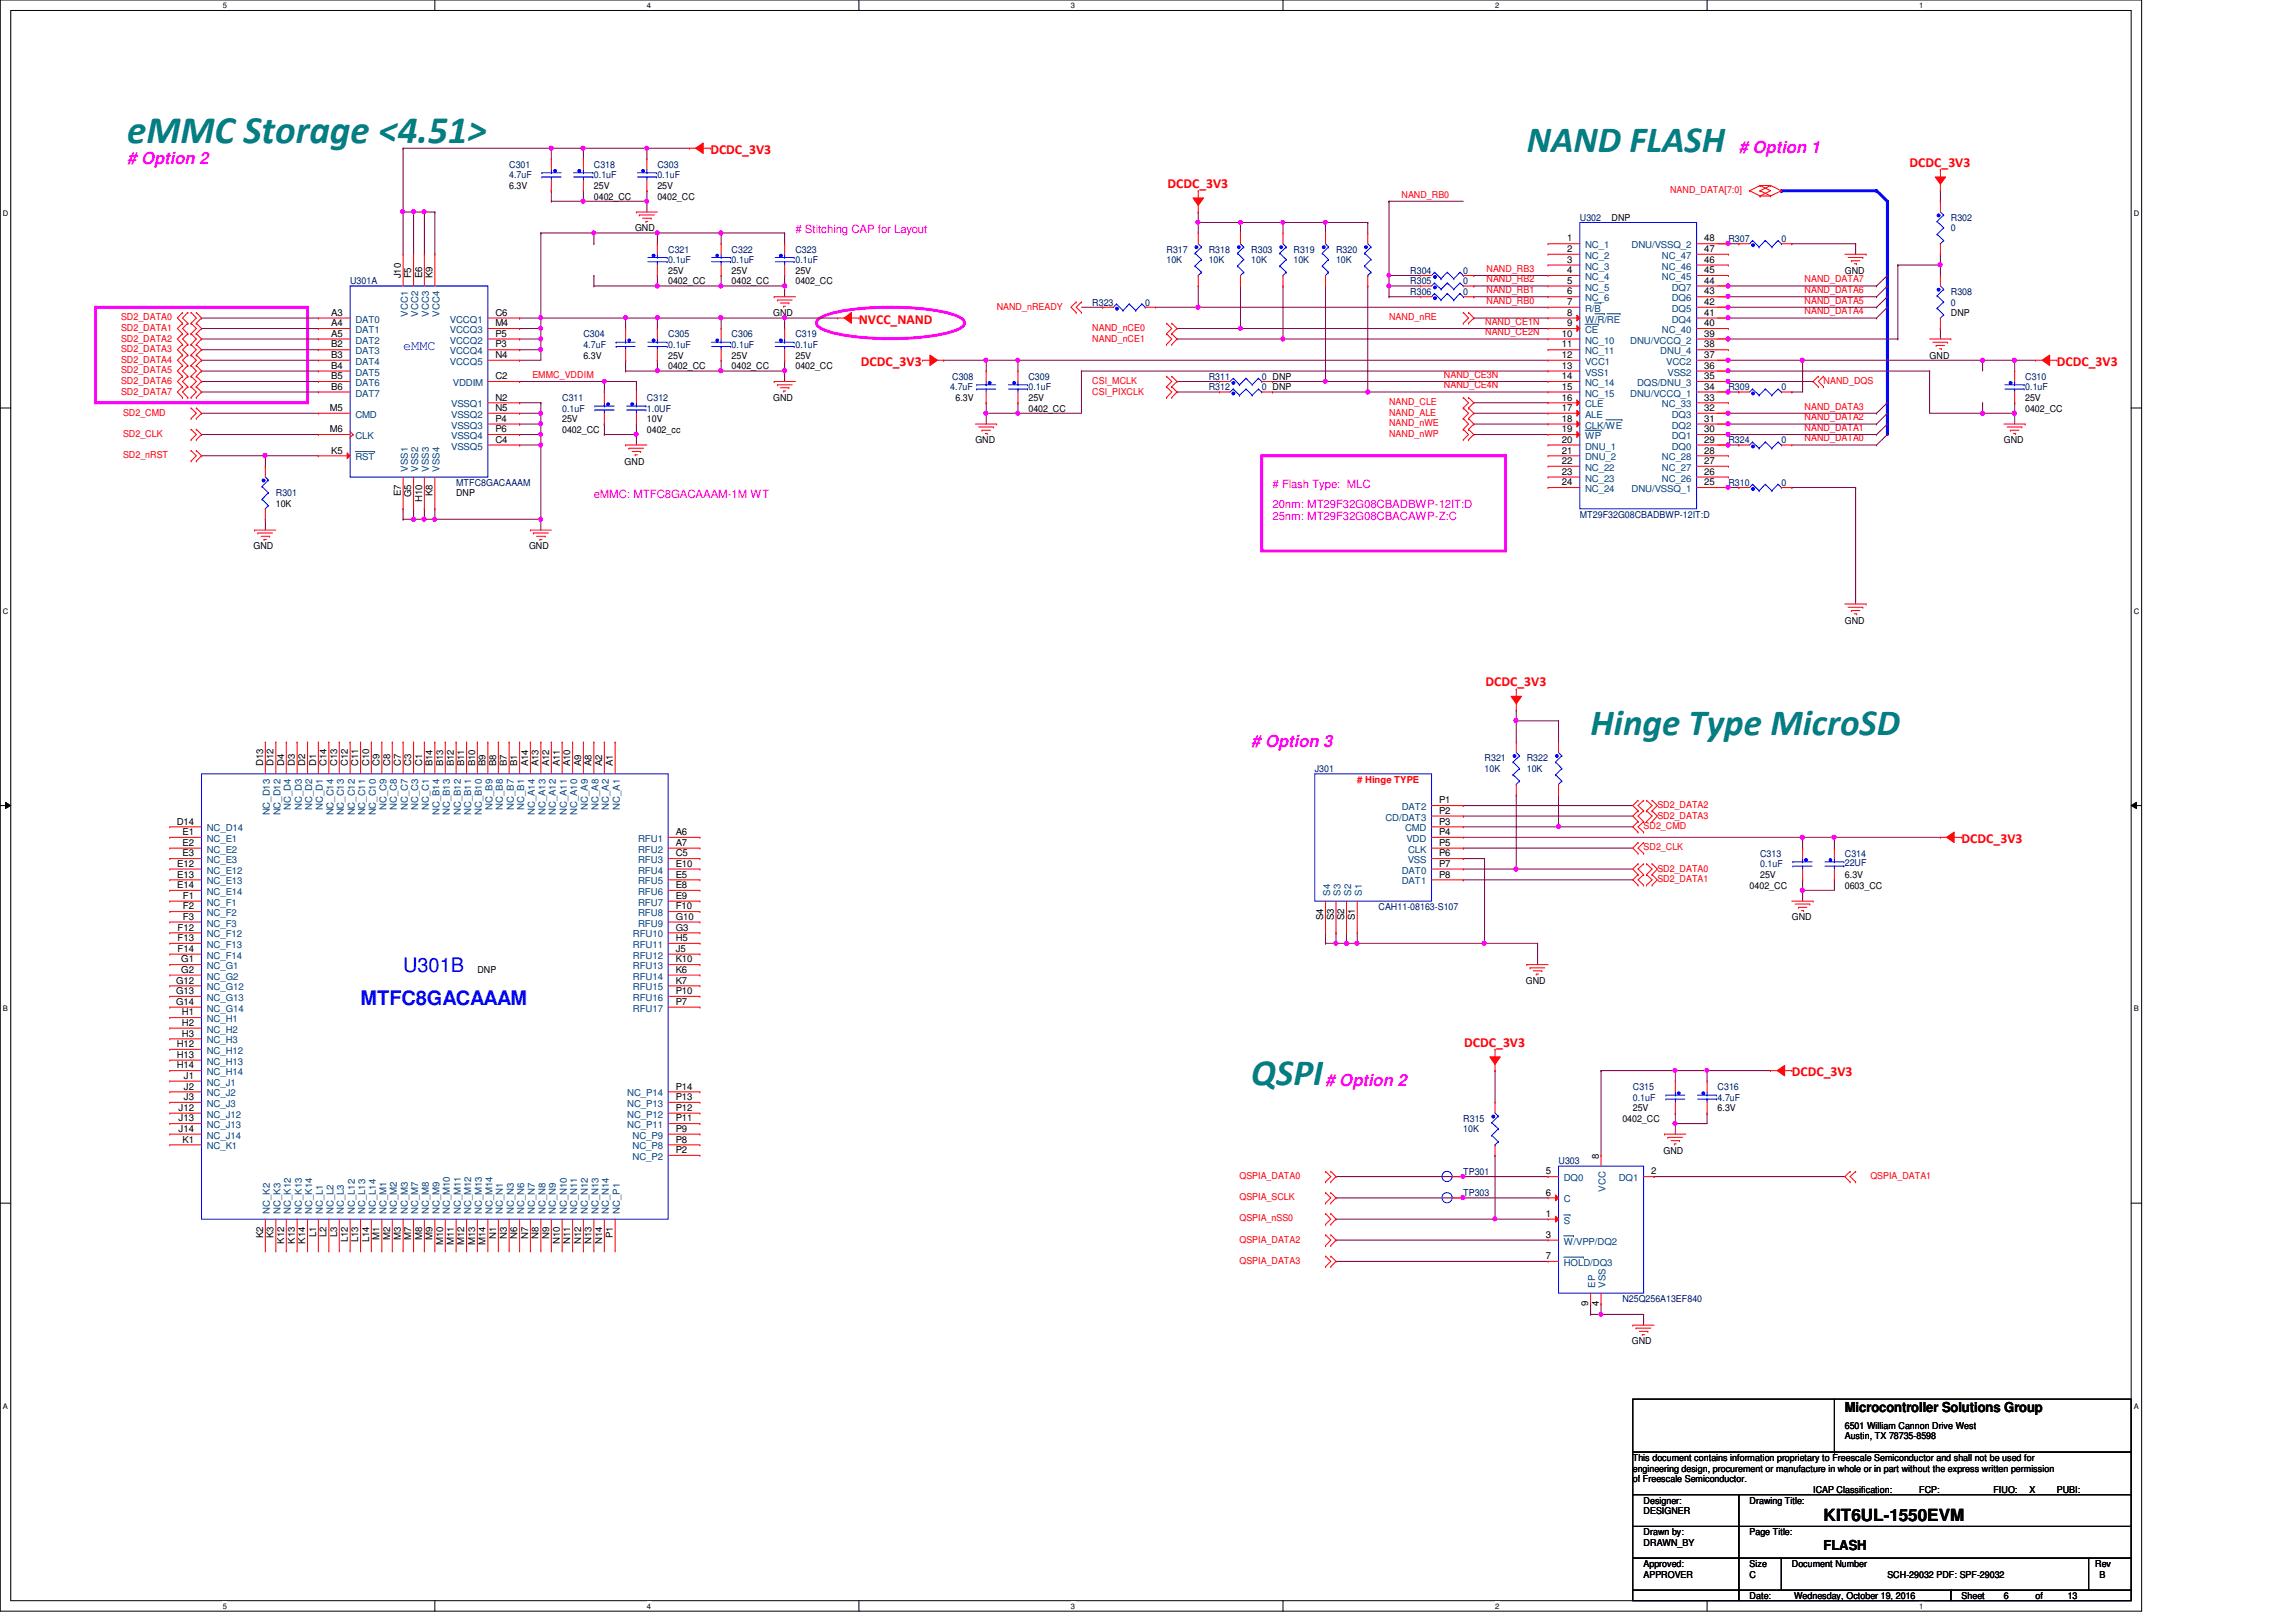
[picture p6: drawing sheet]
<svg xmlns="http://www.w3.org/2000/svg" width="297mm" height="210mm" viewBox="0 0 297 210" stroke-linecap="round" stroke-linejoin="round" font-family="sans-serif">
<defs><g id="words">
<text font-size="5" fill="#008080" x="16.5" y="18.5">eMMC Storage &lt;4.51&gt;</text>
<g font-size="4.8" fill="#008080">
<text x="197.5" y="19.6">NAND FLASH</text>
<text x="205.8" y="95.1">Hinge Type MicroSD</text>
<text x="161.9" y="140.3">QSPI</text>
</g>
<g font-size="2.6" fill="#00f">
<text x="52.2" y="125.8">U301B</text>
<text x="46.6" y="130">MTFC8GACAAAM</text>
</g>
<g font-size="2.2" fill="#f0f">
<text x="16.5" y="21.2"># Option 2</text>
<text x="225" y="19.8"># Option 1</text>
<text x="161.9" y="96.6"># Option 3</text>
<text x="171.5" y="140.5"># Option 2</text>
</g>
<text font-size="2.2" x="235.9" y="196.8">KIT6UL-1550EVM</text>
<g font-size="1.8" fill="#f00">
<text x="91.9" y="19.9">DCDC_3V3</text>
<text x="247.1" y="21.5">DCDC_3V3</text>
<text x="151" y="24.3">DCDC_3V3</text>
<text x="111.1" y="41.9">NVCC_NAND</text>
<text x="111.4" y="47.4">DCDC_3V3</text>
<text x="266.1" y="47.4">DCDC_3V3</text>
<text x="192.2" y="88.8">DCDC_3V3</text>
<text x="253.8" y="109.1">DCDC_3V3</text>
<text x="189.4" y="135.4">DCDC_3V3</text>
<text x="231.8" y="139.2">DCDC_3V3</text>
</g>
<text font-size="1.8" fill="#00f" x="52.2" y="45.3">eMMC</text>
<g font-size="1.8">
<text x="238.7" y="182.7">Microcontroller Solutions Group</text>
<text x="235.9" y="200.5">FLASH</text>
</g>
<g font-size="1.5" fill="#f0f">
<text x="102.9" y="30.1"># Stitching CAP for Layout</text>
<text x="76.8" y="64.4">eMMC: MTFC8GACAAAM-1M WT</text>
<text x="164.6" y="63.1"># Flash Type: MLC</text>
<text x="164.6" y="65.8">20nm: MT29F32G08CBADBWP-12IT:D</text>
<text x="164.6" y="67.3">25nm: MT29F32G08CBACAWP-Z:C</text>
</g>
<g font-size="1.2" fill="#000080">
<text x="65.9" y="21.7">C301</text>
<text x="65.9" y="23.1">4.7uF</text>
<text x="76.8" y="21.7">C318</text>
<text x="76.8" y="23.1">0.1uF</text>
<text x="85" y="21.7">C303</text>
<text x="85" y="23.1">0.1uF</text>
<text x="204.4" y="28.6">U302</text>
<text x="252.4" y="28.6">R302</text>
<text x="252.4" y="29.9">0</text>
<text x="86.4" y="32.7">C321</text>
<text x="86.4" y="34">0.1uF</text>
<text x="94.7" y="32.7">C322</text>
<text x="94.7" y="34">0.1uF</text>
<text x="102.9" y="32.7">C323</text>
<text x="102.9" y="34">0.1uF</text>
<text x="150.9" y="32.7">R317</text>
<text x="150.9" y="34">10K</text>
<text x="156.4" y="32.7">R318</text>
<text x="156.4" y="34">10K</text>
<text x="161.9" y="32.7">R303</text>
<text x="161.9" y="34">10K</text>
<text x="167.3" y="32.7">R319</text>
<text x="167.3" y="34">10K</text>
<text x="172.8" y="32.7">R320</text>
<text x="172.8" y="34">10K</text>
<text x="182.5" y="35.4">R304</text>
<text x="189.3" y="35.4">0</text>
<text x="223.6" y="31.3">R307</text>
<text x="230.5" y="31.3">0</text>
<text x="45.3" y="36.8">U301A</text>
<text x="141.3" y="39.5">R323</text>
<text x="148.2" y="39.5">0</text>
<text x="182.5" y="36.8">R305</text>
<text x="182.5" y="38.1">R306</text>
<text x="189.3" y="36.8">0</text>
<text x="189.3" y="38.1">0</text>
<text x="252.4" y="38.1">R308</text>
<text x="252.4" y="39.5">0</text>
<text x="75.5" y="43.6">C304</text>
<text x="75.5" y="45">4.7uF</text>
<text x="86.4" y="43.6">C305</text>
<text x="86.4" y="45">0.1uF</text>
<text x="94.7" y="43.6">C306</text>
<text x="94.7" y="45">0.1uF</text>
<text x="102.9" y="43.6">C319</text>
<text x="102.9" y="45">0.1uF</text>
<text x="72.7" y="51.9">C311</text>
<text x="72.7" y="53.3">0.1uF</text>
<text x="83.7" y="51.9">C312</text>
<text x="83.7" y="53.3">1.0UF</text>
<text x="122.9" y="50.5">4.7uF</text>
<text x="123.2" y="49.1">C308</text>
<text x="133.1" y="49.1">C309</text>
<text x="133.1" y="50.5">0.1uF</text>
<text x="156.4" y="49.1">R311</text>
<text x="156.4" y="50.5">R312</text>
<text x="163.2" y="49.1">0 DNP</text>
<text x="163.2" y="50.5">0 DNP</text>
<text x="223.6" y="50.5">R309</text>
<text x="230.5" y="50.5">0</text>
<text x="262" y="49.1">C310</text>
<text x="262" y="50.5">0.1uF</text>
<text x="223.6" y="57.4">R324</text>
<text x="230.5" y="57.4">0</text>
<text x="35.7" y="64.2">R301</text>
<text x="59" y="62.9">MTFC8GACAAAM</text>
<text x="223.6" y="62.9">R310</text>
<text x="230.5" y="62.9">0</text>
<text x="204.4" y="67">MT29F32G08CBADBWP-12IT:D</text>
<text x="170.1" y="99.9">J301</text>
<text x="192.1" y="98.5">R321</text>
<text x="192.1" y="99.9">10K</text>
<text x="197.5" y="98.5">R322</text>
<text x="197.5" y="99.9">10K</text>
<text x="227.7" y="110.9">C313</text>
<text x="227.7" y="112.2">0.1uF</text>
<text x="238.7" y="110.9">C314</text>
<text x="238.7" y="112.1">22UF</text>
<text x="178.3" y="117.7">CAH11-08163-S107</text>
<text x="211.2" y="141">C315</text>
<text x="211.2" y="142.4">0.1uF</text>
<text x="222.2" y="141">C316</text>
<text x="222.2" y="142.4">4.7uF</text>
<text x="189.3" y="145.2">R315</text>
<text x="189.3" y="146.5">10K</text>
<text x="189.3" y="154.7">TP303</text>
<text x="189.3" y="152">TP301</text>
<text x="201.6" y="150.6">U303</text>
<text x="209.9" y="168.4">N25Q256A13EF840</text>
</g>
<g font-size="1.2">
<text x="65.9" y="24.4">6.3V</text>
<text x="76.8" y="25.8">0402_CC</text>
<text x="76.8" y="24.4">25V</text>
<text x="82.2" y="29.9">GND</text>
<text x="85" y="25.8">0402_CC</text>
<text x="85" y="24.4">25V</text>
<text x="208.5" y="28.6">DNP</text>
<text x="86.4" y="35.4">25V</text>
<text x="94.7" y="35.4">25V</text>
<text x="102.9" y="35.4">25V</text>
<text x="202.7" y="31.2">1</text>
<text x="202.7" y="32.6">2</text>
<text x="202.7" y="34">3</text>
<text x="202.7" y="35.3">4</text>
<text x="220.5" y="35.3">45</text>
<text x="220.5" y="34">46</text>
<text x="220.5" y="32.6">47</text>
<text x="220.5" y="31.2">48</text>
<text x="238.7" y="35.4">GND</text>
<text x="42.8" y="40.9">A3</text>
<text x="51.9" y="36" transform="rotate(-90 51.9 36)">J10</text>
<text x="53.2" y="36" transform="rotate(-90 53.2 36)">F5</text>
<text x="54.6" y="36" transform="rotate(-90 54.6 36)">E6</text>
<text x="56" y="36" transform="rotate(-90 56 36)">K9</text>
<text x="64.1" y="40.9">C6</text>
<text x="86.4" y="36.8">0402_CC</text>
<text x="94.7" y="36.8">0402_CC</text>
<text x="100" y="40.9">GND</text>
<text x="102.9" y="36.8">0402_CC</text>
<text x="202.7" y="36.7">5</text>
<text x="202.7" y="38.1">6</text>
<text x="202.7" y="39.5">7</text>
<text x="202.7" y="40.9">8</text>
<text x="220.5" y="40.9">41</text>
<text x="220.5" y="39.5">42</text>
<text x="220.5" y="38.1">43</text>
<text x="220.5" y="36.7">44</text>
<text x="252.4" y="40.9">DNP</text>
<text x="42.8" y="47.7">B4</text>
<text x="42.8" y="46.3">B3</text>
<text x="42.8" y="45">B2</text>
<text x="42.8" y="43.6">A5</text>
<text x="42.8" y="42.2">A4</text>
<text x="64.1" y="43.6">P5</text>
<text x="64.1" y="42.2">M4</text>
<text x="64.1" y="45">P3</text>
<text x="64.1" y="46.3">N4</text>
<text x="75.5" y="46.4">6.3V</text>
<text x="86.4" y="47.8">0402_CC</text>
<text x="86.4" y="46.4">25V</text>
<text x="94.7" y="47.8">0402_CC</text>
<text x="94.7" y="46.4">25V</text>
<text x="102.9" y="47.8">0402_CC</text>
<text x="102.9" y="46.4">25V</text>
<text x="202.1" y="43.6">10</text>
<text x="202.1" y="45">11</text>
<text x="202.1" y="46.3">12</text>
<text x="202.1" y="47.7">13</text>
<text x="202.7" y="42.2">9</text>
<text x="220.5" y="47.7">36</text>
<text x="220.5" y="46.3">37</text>
<text x="220.5" y="45">38</text>
<text x="220.5" y="43.6">39</text>
<text x="220.5" y="42.2">40</text>
<text x="249.6" y="46.4">GND</text>
<text x="42.7" y="53.2">M5</text>
<text x="42.8" y="50.4">B6</text>
<text x="42.8" y="49.1">B5</text>
<text x="64.1" y="49.1">C2</text>
<text x="64.1" y="51.8">N2</text>
<text x="64.1" y="53.2">N5</text>
<text x="100" y="51.9">GND</text>
<text x="123.6" y="51.9">6.3V</text>
<text x="133.1" y="53.3">0402_CC</text>
<text x="133.1" y="51.9">25V</text>
<text x="202.1" y="49.1">14</text>
<text x="202.1" y="50.4">15</text>
<text x="202.1" y="51.8">16</text>
<text x="202.1" y="53.2">17</text>
<text x="220.5" y="53.2">32</text>
<text x="220.5" y="51.8">33</text>
<text x="220.5" y="50.4">34</text>
<text x="220.5" y="49.1">35</text>
<text x="262" y="53.3">0402_CC</text>
<text x="262" y="51.9">25V</text>
<text x="42.7" y="55.9">M6</text>
<text x="42.8" y="58.7">K5</text>
<text x="64.1" y="54.6">P4</text>
<text x="64.1" y="55.9">P6</text>
<text x="64.1" y="57.3">C4</text>
<text x="72.7" y="56">0402_CC</text>
<text x="72.7" y="54.6">25V</text>
<text x="83.7" y="54.6">10V</text>
<text x="83.7" y="56">0402_cc</text>
<text x="126.2" y="57.4">GND</text>
<text x="202.1" y="54.6">18</text>
<text x="202.1" y="55.9">19</text>
<text x="202.1" y="57.3">20</text>
<text x="202.1" y="58.7">21</text>
<text x="220.5" y="58.7">28</text>
<text x="220.5" y="57.3">29</text>
<text x="220.5" y="55.9">30</text>
<text x="220.5" y="54.6">31</text>
<text x="259.2" y="57.4">GND</text>
<text x="35.7" y="65.6">10K</text>
<text x="51.9" y="64.2" transform="rotate(-90 51.9 64.2)">E7</text>
<text x="53.2" y="64.3" transform="rotate(-90 53.2 64.3)">G5</text>
<text x="54.6" y="64.9" transform="rotate(-90 54.6 64.9)">H10</text>
<text x="56" y="64.2" transform="rotate(-90 56 64.2)">K8</text>
<text x="59" y="64.2">DNP</text>
<text x="80.8" y="60.1">GND</text>
<text x="202.1" y="60">22</text>
<text x="202.1" y="61.4">23</text>
<text x="202.1" y="62.8">24</text>
<text x="220.5" y="62.8">25</text>
<text x="220.5" y="61.4">26</text>
<text x="220.5" y="60">27</text>
<text x="32.8" y="71.1">GND</text>
<text x="68.4" y="71.1">GND</text>
<text x="238.7" y="80.7">GND</text>
<text x="34" y="99.1" transform="rotate(-90 34 99.1)">D13</text>
<text x="35.4" y="99.1" transform="rotate(-90 35.4 99.1)">D12</text>
<text x="36.7" y="99.1" transform="rotate(-90 36.7 99.1)">D4</text>
<text x="38.1" y="99.1" transform="rotate(-90 38.1 99.1)">D3</text>
<text x="39.5" y="99.1" transform="rotate(-90 39.5 99.1)">D2</text>
<text x="40.9" y="99.1" transform="rotate(-90 40.9 99.1)">D1</text>
<text x="42.2" y="99.1" transform="rotate(-90 42.2 99.1)">C14</text>
<text x="43.6" y="99.1" transform="rotate(-90 43.6 99.1)">C13</text>
<text x="45" y="99.1" transform="rotate(-90 45 99.1)">C12</text>
<text x="46.4" y="99.1" transform="rotate(-90 46.4 99.1)">C11</text>
<text x="47.7" y="99.1" transform="rotate(-90 47.7 99.1)">C10</text>
<text x="49.1" y="99.1" transform="rotate(-90 49.1 99.1)">C9</text>
<text x="50.5" y="99.1" transform="rotate(-90 50.5 99.1)">C8</text>
<text x="51.9" y="99.1" transform="rotate(-90 51.9 99.1)">C7</text>
<text x="53.2" y="99.1" transform="rotate(-90 53.2 99.1)">C3</text>
<text x="54.6" y="99.1" transform="rotate(-90 54.6 99.1)">C1</text>
<text x="56" y="99.1" transform="rotate(-90 56 99.1)">B14</text>
<text x="57.3" y="99.1" transform="rotate(-90 57.3 99.1)">B13</text>
<text x="58.7" y="99.1" transform="rotate(-90 58.7 99.1)">B12</text>
<text x="60.1" y="99.1" transform="rotate(-90 60.1 99.1)">B11</text>
<text x="61.5" y="99.1" transform="rotate(-90 61.5 99.1)">B10</text>
<text x="62.8" y="99.1" transform="rotate(-90 62.8 99.1)">B9</text>
<text x="64.2" y="99.1" transform="rotate(-90 64.2 99.1)">B8</text>
<text x="65.6" y="99.1" transform="rotate(-90 65.6 99.1)">B7</text>
<text x="66.9" y="99.1" transform="rotate(-90 66.9 99.1)">B1</text>
<text x="68.3" y="99.1" transform="rotate(-90 68.3 99.1)">A14</text>
<text x="69.7" y="99.1" transform="rotate(-90 69.7 99.1)">A13</text>
<text x="71" y="99.1" transform="rotate(-90 71 99.1)">A12</text>
<text x="72.4" y="99.1" transform="rotate(-90 72.4 99.1)">A11</text>
<text x="73.8" y="99.1" transform="rotate(-90 73.8 99.1)">A10</text>
<text x="75.2" y="99.1" transform="rotate(-90 75.2 99.1)">A9</text>
<text x="76.5" y="99.1" transform="rotate(-90 76.5 99.1)">A8</text>
<text x="77.9" y="99.1" transform="rotate(-90 77.9 99.1)">A2</text>
<text x="79.3" y="99.1" transform="rotate(-90 79.3 99.1)">A1</text>
<text x="22.9" y="106.7">D14</text>
<text x="186.2" y="103.9">P1</text>
<text x="186.2" y="105.3">P2</text>
<text x="186.2" y="106.7">P3</text>
<text x="22.9" y="112.1">E12</text>
<text x="22.9" y="113.5">E13</text>
<text x="23.6" y="108">E1</text>
<text x="23.6" y="109.4">E2</text>
<text x="23.6" y="110.8">E3</text>
<text x="87.4" y="113.5">E5</text>
<text x="87.4" y="112.1">E10</text>
<text x="87.4" y="108">A6</text>
<text x="87.4" y="109.4">A7</text>
<text x="87.4" y="110.8">C5</text>
<text x="186.2" y="108">P4</text>
<text x="186.2" y="109.4">P5</text>
<text x="186.2" y="110.8">P6</text>
<text x="186.2" y="112.1">P7</text>
<text x="186.2" y="113.5">P8</text>
<text x="227.7" y="113.6">25V</text>
<text x="238.7" y="113.6">6.3V</text>
<text x="22.9" y="114.9">E14</text>
<text x="23.7" y="116.3">F1</text>
<text x="23.7" y="117.6">F2</text>
<text x="23.7" y="119">F3</text>
<text x="87.4" y="114.9">E8</text>
<text x="87.4" y="116.3">E9</text>
<text x="87.4" y="117.6">F10</text>
<text x="87.4" y="119">G10</text>
<text x="171.2" y="119.1" transform="rotate(-90 171.2 119.1)">S4</text>
<text x="172.5" y="119.1" transform="rotate(-90 172.5 119.1)">S3</text>
<text x="173.9" y="119.1" transform="rotate(-90 173.9 119.1)">S2</text>
<text x="175.3" y="119.1" transform="rotate(-90 175.3 119.1)">S1</text>
<text x="226.4" y="115">0402_CC</text>
<text x="231.8" y="119.1">GND</text>
<text x="238.7" y="115">0603_CC</text>
<text x="23" y="120.4">F12</text>
<text x="23" y="121.8">F13</text>
<text x="23" y="123.1">F14</text>
<text x="23.4" y="124.5">G1</text>
<text x="23.4" y="125.9">G2</text>
<text x="61.8" y="125.9">DNP</text>
<text x="87.4" y="120.4">G3</text>
<text x="87.4" y="124.5">K10</text>
<text x="87.4" y="125.9">K6</text>
<text x="87.4" y="123.1">J5</text>
<text x="87.4" y="121.8">H5</text>
<text x="22.8" y="127.3">G12</text>
<text x="22.8" y="128.6">G13</text>
<text x="22.8" y="130">G14</text>
<text x="23.5" y="131.4">H1</text>
<text x="87.4" y="127.3">K7</text>
<text x="87.4" y="128.6">P10</text>
<text x="87.4" y="130">P7</text>
<text x="197.4" y="127.3">GND</text>
<text x="22.9" y="135.5">H12</text>
<text x="22.9" y="136.9">H13</text>
<text x="23.5" y="132.7">H2</text>
<text x="23.5" y="134.1">H3</text>
<text x="22.9" y="138.2">H14</text>
<text x="23.1" y="143.7">J12</text>
<text x="23.8" y="139.6">J1</text>
<text x="23.8" y="141">J2</text>
<text x="23.8" y="142.3">J3</text>
<text x="87.4" y="141">P14</text>
<text x="87.4" y="142.3">P13</text>
<text x="87.4" y="143.7">P12</text>
<text x="211.2" y="143.8">25V</text>
<text x="222.2" y="143.8">6.3V</text>
<text x="23.1" y="145.1">J13</text>
<text x="23.1" y="146.4">J14</text>
<text x="23.6" y="147.8">K1</text>
<text x="87.4" y="145.1">P11</text>
<text x="87.4" y="146.4">P9</text>
<text x="87.4" y="147.8">P8</text>
<text x="87.4" y="149.2">P2</text>
<text x="206.8" y="149.9" transform="rotate(-90 206.8 149.9)">8</text>
<text x="209.9" y="145.2">0402_CC</text>
<text x="215.2" y="149.3">GND</text>
<text x="200" y="151.9">5</text>
<text x="200" y="154.7">6</text>
<text x="213.6" y="151.9">2</text>
<text x="34" y="160.2" transform="rotate(-90 34 160.2)">K2</text>
<text x="35.4" y="160.2" transform="rotate(-90 35.4 160.2)">K3</text>
<text x="36.7" y="160.9" transform="rotate(-90 36.7 160.9)">K12</text>
<text x="38.1" y="160.9" transform="rotate(-90 38.1 160.9)">K13</text>
<text x="39.5" y="160.9" transform="rotate(-90 39.5 160.9)">K14</text>
<text x="40.9" y="160.1" transform="rotate(-90 40.9 160.1)">L1</text>
<text x="42.2" y="160.1" transform="rotate(-90 42.2 160.1)">L2</text>
<text x="43.6" y="160.1" transform="rotate(-90 43.6 160.1)">L3</text>
<text x="45" y="160.7" transform="rotate(-90 45 160.7)">L12</text>
<text x="46.4" y="160.7" transform="rotate(-90 46.4 160.7)">L13</text>
<text x="47.7" y="160.7" transform="rotate(-90 47.7 160.7)">L14</text>
<text x="49.1" y="160.4" transform="rotate(-90 49.1 160.4)">M1</text>
<text x="50.5" y="160.4" transform="rotate(-90 50.5 160.4)">M2</text>
<text x="51.9" y="160.4" transform="rotate(-90 51.9 160.4)">M3</text>
<text x="53.2" y="160.4" transform="rotate(-90 53.2 160.4)">M7</text>
<text x="54.6" y="160.4" transform="rotate(-90 54.6 160.4)">M8</text>
<text x="56" y="160.4" transform="rotate(-90 56 160.4)">M9</text>
<text x="57.3" y="161.1" transform="rotate(-90 57.3 161.1)">M10</text>
<text x="58.7" y="161.1" transform="rotate(-90 58.7 161.1)">M11</text>
<text x="60.1" y="161.1" transform="rotate(-90 60.1 161.1)">M12</text>
<text x="61.5" y="161.1" transform="rotate(-90 61.5 161.1)">M13</text>
<text x="62.8" y="161.1" transform="rotate(-90 62.8 161.1)">M14</text>
<text x="64.2" y="160.3" transform="rotate(-90 64.2 160.3)">N1</text>
<text x="65.6" y="160.3" transform="rotate(-90 65.6 160.3)">N3</text>
<text x="66.9" y="160.3" transform="rotate(-90 66.9 160.3)">N6</text>
<text x="68.3" y="160.3" transform="rotate(-90 68.3 160.3)">N7</text>
<text x="69.7" y="160.3" transform="rotate(-90 69.7 160.3)">N8</text>
<text x="71" y="160.3" transform="rotate(-90 71 160.3)">N9</text>
<text x="72.4" y="161" transform="rotate(-90 72.4 161)">N10</text>
<text x="73.8" y="161" transform="rotate(-90 73.8 161)">N11</text>
<text x="75.2" y="161" transform="rotate(-90 75.2 161)">N12</text>
<text x="76.5" y="161" transform="rotate(-90 76.5 161)">N13</text>
<text x="77.9" y="161" transform="rotate(-90 77.9 161)">N14</text>
<text x="79.3" y="160.2" transform="rotate(-90 79.3 160.2)">P1</text>
<text x="200" y="157.4">1</text>
<text x="200" y="160.1">3</text>
<text x="200" y="162.9">7</text>
<text x="205.5" y="169" transform="rotate(-90 205.5 169)">9</text>
<text x="206.8" y="169" transform="rotate(-90 206.8 169)">4</text>
<text x="211.1" y="173.9">GND</text>
<text x="238.7" y="184.9">6501 William Cannon Drive West</text>
<text x="211.2" y="189">This document contains information proprietary to Freescale Semiconductor and shall not be used for</text>
<text x="211.2" y="190.4">engineering design, procurement or manufacture in whole or in part without the express written permission</text>
<text x="211.2" y="191.8">of Freescale Semiconductor.</text>
<text x="238.7" y="186.2">Austin, TX 78735-8598</text>
<text x="212.6" y="194.5">Designer:</text>
<text x="212.6" y="195.9">DESIGNER</text>
<text x="226.4" y="194.5">Drawing Title:</text>
<text x="234.6" y="193.2">ICAP Classification:</text>
<text x="248.3" y="193.2">FCP: ____</text>
<text x="257.9" y="193.2">FIUO:</text>
<text x="262.5" y="193.2">X</text>
<text x="266.1" y="193.2">PUBI:</text>
<text x="270.2" y="193.2">____</text>
<text x="212.6" y="198.6">Drawn by:</text>
<text x="212.6" y="202.7">Approved:</text>
<text x="212.6" y="200">DRAWN_BY</text>
<text x="226.4" y="202.7">Size</text>
<text x="226.4" y="198.6">Page Title:</text>
<text x="231.8" y="202.7">Document Number</text>
<text x="271.1" y="202.7">Rev</text>
<text x="212.6" y="204.1">APPROVER</text>
<text x="226.4" y="206.9">Date:</text>
<text x="226.4" y="204.1">C</text>
<text x="232.1" y="206.9">Wednesday, October 19, 2016</text>
<text x="244.2" y="204.1">SCH-29032 PDF: SPF-29032</text>
<text x="253.8" y="206.9">Sheet</text>
<text x="259.2" y="206.9">6</text>
<text x="263.4" y="206.9">of</text>
<text x="267.5" y="206.9">13</text>
<text x="271.6" y="204.1">B</text>
</g>
<g font-size="1.2" fill="#f00">
<text x="181.3" y="25.6">NAND_RB0</text>
<text x="216.1" y="25">NAND_DATA[7:0]</text>
<text x="192.3" y="35.2">NAND_RB3</text>
<text x="15.7" y="41.4">SD2_DATA0</text>
<text x="128.9" y="40.1">NAND_nREADY</text>
<text x="179.7" y="41.4">NAND_nRE</text>
<text x="192.3" y="37.9">NAND_RB1</text>
<text x="192.3" y="36.5">NAND_RB2</text>
<text x="192.3" y="39.3">NAND_RB0</text>
<text x="233.5" y="40.7">NAND_DATA4</text>
<text x="233.5" y="36.5">NAND_DATA7</text>
<text x="233.5" y="37.9">NAND_DATA6</text>
<text x="233.5" y="39.3">NAND_DATA5</text>
<text x="15.7" y="42.8">SD2_DATA1</text>
<text x="15.7" y="44.2">SD2_DATA2</text>
<text x="15.7" y="45.6">SD2_DATA3</text>
<text x="15.7" y="46.9">SD2_DATA4</text>
<text x="141.3" y="42.8">NAND_nCE0</text>
<text x="141.3" y="44.2">NAND_nCE1</text>
<text x="192.1" y="43.4">NAND_CE2N</text>
<text x="192.1" y="42">NAND_CE1N</text>
<text x="15.7" y="48.3">SD2_DATA5</text>
<text x="15.7" y="49.7">SD2_DATA6</text>
<text x="15.7" y="51.1">SD2_DATA7</text>
<text x="15.9" y="53.8">SD2_CMD</text>
<text x="68.9" y="48.9">EMMC_VDDIM</text>
<text x="141.3" y="49.7">CSI_MCLK</text>
<text x="141.3" y="51.1">CSI_PIXCLK</text>
<text x="179.7" y="53.8">NAND_ALE</text>
<text x="179.7" y="52.4">NAND_CLE</text>
<text x="186.8" y="48.9">NAND_CE3N</text>
<text x="186.8" y="50.2">NAND_CE4N</text>
<text x="233.5" y="53">NAND_DATA3</text>
<text x="235.9" y="49.7">NAND_DQS</text>
<text x="15.9" y="59.3">SD2_nRST</text>
<text x="15.9" y="56.6">SD2_CLK</text>
<text x="179.7" y="55.2">NAND_nWE</text>
<text x="179.7" y="56.6">NAND_nWP</text>
<text x="233.5" y="57.1">NAND_DATA0</text>
<text x="233.5" y="55.8">NAND_DATA1</text>
<text x="233.5" y="54.4">NAND_DATA2</text>
<text x="175.6" y="101.3"># Hinge TYPE</text>
<text x="212.6" y="107.3">SD2_CMD</text>
<text x="214.4" y="104.6">SD2_DATA2</text>
<text x="214.4" y="105.9">SD2_DATA3</text>
<text x="212.6" y="110">SD2_CLK</text>
<text x="214.4" y="112.8">SD2_DATA0</text>
<text x="214.4" y="114.1">SD2_DATA1</text>
<text x="160.4" y="152.6">QSPIA_DATA0</text>
<text x="160.4" y="155.3">QSPIA_SCLK</text>
<text x="242" y="152.6">QSPIA_DATA1</text>
<text x="160.4" y="160.8">QSPIA_DATA2</text>
<text x="160.4" y="158">QSPIA_nSS0</text>
<text x="160.4" y="163.5">QSPIA_DATA3</text>
</g>
<g font-size="1.2" fill="#004080">
<text x="205.1" y="32.1">NC_1</text>
<text x="205.1" y="33.5">NC_2</text>
<text x="205.1" y="34.9">NC_3</text>
<text x="211.1" y="32.1">DNU/VSSQ_2</text>
<text x="215" y="34.9">NC_46</text>
<text x="215" y="33.5">NC_47</text>
<text x="46" y="41.7">DAT0</text>
<text x="52.7" y="41" transform="rotate(-90 52.7 41)">VCC1</text>
<text x="54.1" y="41" transform="rotate(-90 54.1 41)">VCC2</text>
<text x="55.5" y="41" transform="rotate(-90 55.5 41)">VCC3</text>
<text x="56.9" y="41" transform="rotate(-90 56.9 41)">VCC4</text>
<text x="58.2" y="41.7">VCCQ1</text>
<text x="205.1" y="36.2">NC_4</text>
<text x="205.1" y="37.6">NC_5</text>
<text x="205.1" y="39">NC_6</text>
<text x="205.1" y="40.3">R/B</text>
<text x="205.1" y="41.7">W/R/RE</text>
<text x="215" y="36.2">NC_45</text>
<text x="216.3" y="41.7">DQ4</text>
<text x="216.3" y="40.3">DQ5</text>
<text x="216.3" y="39">DQ6</text>
<text x="216.3" y="37.6">DQ7</text>
<text x="46" y="47.2">DAT4</text>
<text x="46" y="45.8">DAT3</text>
<text x="46" y="44.4">DAT2</text>
<text x="46" y="43.1">DAT1</text>
<text x="58.2" y="44.4">VCCQ2</text>
<text x="58.2" y="43.1">VCCQ3</text>
<text x="58.2" y="45.8">VCCQ4</text>
<text x="58.2" y="47.2">VCCQ5</text>
<text x="205.1" y="43.1">CE</text>
<text x="205.1" y="44.4">NC_10</text>
<text x="205.1" y="45.8">NC_11</text>
<text x="205.1" y="47.2">VCC1</text>
<text x="210.9" y="44.4">DNU/VCCQ_2</text>
<text x="214.8" y="45.8">DNU_4</text>
<text x="215" y="43.1">NC_40</text>
<text x="215.6" y="47.2">VCC2</text>
<text x="46" y="51.3">DAT7</text>
<text x="46" y="50">DAT6</text>
<text x="46" y="48.6">DAT5</text>
<text x="58.4" y="52.7">VSSQ1</text>
<text x="58.6" y="50">VDDIM</text>
<text x="205.1" y="48.6">VSS1</text>
<text x="205.1" y="50">NC_14</text>
<text x="205.1" y="51.3">NC_15</text>
<text x="205.1" y="52.7">CLE</text>
<text x="210.9" y="51.3">DNU/VCCQ_1</text>
<text x="211.8" y="50">DQS/DNU_3</text>
<text x="215" y="52.7">NC_33</text>
<text x="215.7" y="48.6">VSS2</text>
<text x="46" y="56.8">CLK</text>
<text x="46" y="54.1">CMD</text>
<text x="46" y="59.6">RST</text>
<text x="58.4" y="54.1">VSSQ2</text>
<text x="58.4" y="55.5">VSSQ3</text>
<text x="58.4" y="56.8">VSSQ4</text>
<text x="58.4" y="58.2">VSSQ5</text>
<text x="205.1" y="54.1">ALE</text>
<text x="205.1" y="55.5">CLK/WE</text>
<text x="205.1" y="56.8">WP</text>
<text x="205.1" y="58.2">DNU_1</text>
<text x="205.1" y="59.6">DNU_2</text>
<text x="215" y="59.6">NC_28</text>
<text x="216.3" y="58.2">DQ0</text>
<text x="216.3" y="56.8">DQ1</text>
<text x="216.3" y="55.5">DQ2</text>
<text x="216.3" y="54.1">DQ3</text>
<text x="52.7" y="61" transform="rotate(-90 52.7 61)">VSS1</text>
<text x="54.1" y="61" transform="rotate(-90 54.1 61)">VSS2</text>
<text x="55.5" y="61" transform="rotate(-90 55.5 61)">VSS3</text>
<text x="56.9" y="61" transform="rotate(-90 56.9 61)">VSS4</text>
<text x="205.1" y="60.9">NC_22</text>
<text x="205.1" y="62.3">NC_23</text>
<text x="205.1" y="63.7">NC_24</text>
<text x="211.1" y="63.7">DNU/VSSQ_1</text>
<text x="215" y="62.3">NC_26</text>
<text x="215" y="60.9">NC_27</text>
<text x="26.8" y="107.6">NC_D14</text>
<text x="34.9" y="105.5" transform="rotate(-90 34.9 105.5)">NC_D13</text>
<text x="36.3" y="105.5" transform="rotate(-90 36.3 105.5)">NC_D12</text>
<text x="37.6" y="104.8" transform="rotate(-90 37.6 104.8)">NC_D4</text>
<text x="39" y="104.8" transform="rotate(-90 39 104.8)">NC_D3</text>
<text x="40.4" y="104.8" transform="rotate(-90 40.4 104.8)">NC_D2</text>
<text x="41.8" y="104.8" transform="rotate(-90 41.8 104.8)">NC_D1</text>
<text x="43.1" y="105.5" transform="rotate(-90 43.1 105.5)">NC_C14</text>
<text x="44.5" y="105.5" transform="rotate(-90 44.5 105.5)">NC_C13</text>
<text x="45.9" y="105.5" transform="rotate(-90 45.9 105.5)">NC_C12</text>
<text x="47.2" y="105.5" transform="rotate(-90 47.2 105.5)">NC_C11</text>
<text x="48.6" y="105.5" transform="rotate(-90 48.6 105.5)">NC_C10</text>
<text x="50" y="104.8" transform="rotate(-90 50 104.8)">NC_C9</text>
<text x="51.3" y="104.8" transform="rotate(-90 51.3 104.8)">NC_C8</text>
<text x="52.7" y="104.8" transform="rotate(-90 52.7 104.8)">NC_C7</text>
<text x="54.1" y="104.8" transform="rotate(-90 54.1 104.8)">NC_C3</text>
<text x="55.5" y="104.8" transform="rotate(-90 55.5 104.8)">NC_C1</text>
<text x="56.9" y="105.5" transform="rotate(-90 56.9 105.5)">NC_B14</text>
<text x="58.2" y="105.5" transform="rotate(-90 58.2 105.5)">NC_B13</text>
<text x="59.6" y="105.5" transform="rotate(-90 59.6 105.5)">NC_B12</text>
<text x="61" y="105.5" transform="rotate(-90 61 105.5)">NC_B11</text>
<text x="62.4" y="105.5" transform="rotate(-90 62.4 105.5)">NC_B10</text>
<text x="63.7" y="104.8" transform="rotate(-90 63.7 104.8)">NC_B9</text>
<text x="65.1" y="104.8" transform="rotate(-90 65.1 104.8)">NC_B8</text>
<text x="66.5" y="104.8" transform="rotate(-90 66.5 104.8)">NC_B7</text>
<text x="67.8" y="104.8" transform="rotate(-90 67.8 104.8)">NC_B1</text>
<text x="69.2" y="105.5" transform="rotate(-90 69.2 105.5)">NC_A14</text>
<text x="70.6" y="105.5" transform="rotate(-90 70.6 105.5)">NC_A13</text>
<text x="71.9" y="105.5" transform="rotate(-90 71.9 105.5)">NC_A12</text>
<text x="73.3" y="105.5" transform="rotate(-90 73.3 105.5)">NC_A11</text>
<text x="74.7" y="105.5" transform="rotate(-90 74.7 105.5)">NC_A10</text>
<text x="76.1" y="104.8" transform="rotate(-90 76.1 104.8)">NC_A9</text>
<text x="77.4" y="104.8" transform="rotate(-90 77.4 104.8)">NC_A8</text>
<text x="78.8" y="104.8" transform="rotate(-90 78.8 104.8)">NC_A2</text>
<text x="80.2" y="104.8" transform="rotate(-90 80.2 104.8)">NC_A1</text>
<text x="179.2" y="106.2">CD/DAT3</text>
<text x="181.4" y="104.8">DAT2</text>
<text x="181.8" y="107.6">CMD</text>
<text x="26.8" y="108.9">NC_E1</text>
<text x="26.8" y="110.3">NC_E2</text>
<text x="26.8" y="111.7">NC_E3</text>
<text x="26.8" y="113">NC_E12</text>
<text x="82.5" y="113">RFU4</text>
<text x="82.5" y="108.9">RFU1</text>
<text x="82.5" y="110.3">RFU2</text>
<text x="82.5" y="111.7">RFU3</text>
<text x="181.4" y="113">DAT0</text>
<text x="181.9" y="108.9">VDD</text>
<text x="182.1" y="111.7">VSS</text>
<text x="182.2" y="110.3">CLK</text>
<text x="26.8" y="114.4">NC_E13</text>
<text x="26.8" y="115.8">NC_E14</text>
<text x="26.8" y="117.2">NC_F1</text>
<text x="26.8" y="118.5">NC_F2</text>
<text x="26.8" y="119.9">NC_F3</text>
<text x="82.5" y="114.4">RFU5</text>
<text x="82.5" y="115.8">RFU6</text>
<text x="82.5" y="117.2">RFU7</text>
<text x="82.5" y="118.5">RFU8</text>
<text x="82.5" y="119.9">RFU9</text>
<text x="172.1" y="115.9" transform="rotate(-90 172.1 115.9)">S4</text>
<text x="173.4" y="115.9" transform="rotate(-90 173.4 115.9)">S3</text>
<text x="174.8" y="115.9" transform="rotate(-90 174.8 115.9)">S2</text>
<text x="176.2" y="115.9" transform="rotate(-90 176.2 115.9)">S1</text>
<text x="181.4" y="114.4">DAT1</text>
<text x="26.8" y="121.3">NC_F12</text>
<text x="26.8" y="122.6">NC_F13</text>
<text x="26.8" y="124">NC_F14</text>
<text x="26.8" y="125.4">NC_G1</text>
<text x="81.9" y="121.3">RFU10</text>
<text x="81.9" y="125.4">RFU13</text>
<text x="81.9" y="124">RFU12</text>
<text x="81.9" y="122.6">RFU11</text>
<text x="26.8" y="126.7">NC_G2</text>
<text x="26.8" y="128.1">NC_G12</text>
<text x="26.8" y="129.5">NC_G13</text>
<text x="26.8" y="130.9">NC_G14</text>
<text x="81.9" y="128.1">RFU15</text>
<text x="81.9" y="126.7">RFU14</text>
<text x="81.9" y="129.5">RFU16</text>
<text x="81.9" y="130.9">RFU17</text>
<text x="26.8" y="132.2">NC_H1</text>
<text x="26.8" y="133.6">NC_H2</text>
<text x="26.8" y="135">NC_H3</text>
<text x="26.8" y="136.4">NC_H12</text>
<text x="26.8" y="137.8">NC_H13</text>
<text x="26.8" y="139.1">NC_H14</text>
<text x="26.8" y="140.5">NC_J1</text>
<text x="26.8" y="141.9">NC_J2</text>
<text x="26.8" y="143.2">NC_J3</text>
<text x="81.1" y="141.9">NC_P14</text>
<text x="81.1" y="143.2">NC_P13</text>
<text x="26.8" y="144.6">NC_J12</text>
<text x="26.8" y="146">NC_J13</text>
<text x="26.8" y="147.3">NC_J14</text>
<text x="26.8" y="148.7">NC_K1</text>
<text x="81.1" y="144.6">NC_P12</text>
<text x="81.1" y="146">NC_P11</text>
<text x="81.8" y="147.3">NC_P9</text>
<text x="81.8" y="148.7">NC_P8</text>
<text x="81.8" y="150.1">NC_P2</text>
<text x="202.3" y="152.8">DQ0</text>
<text x="202.3" y="155.6">C</text>
<text x="207.7" y="154.2" transform="rotate(-90 207.7 154.2)">VCC</text>
<text x="209.4" y="152.8">DQ1</text>
<text x="34.9" y="157.1" transform="rotate(-90 34.9 157.1)">NC_K2</text>
<text x="36.3" y="157.1" transform="rotate(-90 36.3 157.1)">NC_K3</text>
<text x="37.6" y="157.1" transform="rotate(-90 37.6 157.1)">NC_K12</text>
<text x="39" y="157.1" transform="rotate(-90 39 157.1)">NC_K13</text>
<text x="40.4" y="157.1" transform="rotate(-90 40.4 157.1)">NC_K14</text>
<text x="41.8" y="157.1" transform="rotate(-90 41.8 157.1)">NC_L1</text>
<text x="43.1" y="157.1" transform="rotate(-90 43.1 157.1)">NC_L2</text>
<text x="44.5" y="157.1" transform="rotate(-90 44.5 157.1)">NC_L3</text>
<text x="45.9" y="157.1" transform="rotate(-90 45.9 157.1)">NC_L12</text>
<text x="47.2" y="157.1" transform="rotate(-90 47.2 157.1)">NC_L13</text>
<text x="48.6" y="157.1" transform="rotate(-90 48.6 157.1)">NC_L14</text>
<text x="50" y="157.1" transform="rotate(-90 50 157.1)">NC_M1</text>
<text x="51.3" y="157.1" transform="rotate(-90 51.3 157.1)">NC_M2</text>
<text x="52.7" y="157.1" transform="rotate(-90 52.7 157.1)">NC_M3</text>
<text x="54.1" y="157.1" transform="rotate(-90 54.1 157.1)">NC_M7</text>
<text x="55.5" y="157.1" transform="rotate(-90 55.5 157.1)">NC_M8</text>
<text x="56.9" y="157.1" transform="rotate(-90 56.9 157.1)">NC_M9</text>
<text x="58.2" y="157.1" transform="rotate(-90 58.2 157.1)">NC_M10</text>
<text x="59.6" y="157.1" transform="rotate(-90 59.6 157.1)">NC_M11</text>
<text x="61" y="157.1" transform="rotate(-90 61 157.1)">NC_M12</text>
<text x="62.4" y="157.1" transform="rotate(-90 62.4 157.1)">NC_M13</text>
<text x="63.7" y="157.1" transform="rotate(-90 63.7 157.1)">NC_M14</text>
<text x="65.1" y="157.1" transform="rotate(-90 65.1 157.1)">NC_N1</text>
<text x="66.5" y="157.1" transform="rotate(-90 66.5 157.1)">NC_N3</text>
<text x="67.8" y="157.1" transform="rotate(-90 67.8 157.1)">NC_N6</text>
<text x="69.2" y="157.1" transform="rotate(-90 69.2 157.1)">NC_N7</text>
<text x="70.6" y="157.1" transform="rotate(-90 70.6 157.1)">NC_N8</text>
<text x="71.9" y="157.1" transform="rotate(-90 71.9 157.1)">NC_N9</text>
<text x="73.3" y="157.1" transform="rotate(-90 73.3 157.1)">NC_N10</text>
<text x="74.7" y="157.1" transform="rotate(-90 74.7 157.1)">NC_N11</text>
<text x="76.1" y="157.1" transform="rotate(-90 76.1 157.1)">NC_N12</text>
<text x="77.4" y="157.1" transform="rotate(-90 77.4 157.1)">NC_N13</text>
<text x="78.8" y="157.1" transform="rotate(-90 78.8 157.1)">NC_N14</text>
<text x="80.2" y="157.1" transform="rotate(-90 80.2 157.1)">NC_P1</text>
<text x="202.3" y="158.3">S</text>
<text x="202.3" y="161">W/VPP/DQ2</text>
<text x="202.3" y="163.8">HOLD/DQ3</text>
<text x="206.4" y="166.6" transform="rotate(-90 206.4 166.6)">EP</text>
<text x="207.7" y="166.6" transform="rotate(-90 207.7 166.6)">VSS</text>
</g>
<g font-size="1">
<text x="28.8" y="1">5</text>
<text x="83.7" y="1">4</text>
<text x="138.6" y="1">3</text>
<text x="193.4" y="1">2</text>
<text x="248.3" y="1">1</text>
<text x=".4" y="27.9">D</text>
<text x="276.1" y="27.9">D</text>
<text x=".4" y="79.4">C</text>
<text x="276.1" y="79.4">C</text>
<text x=".4" y="130.8">B</text>
<text x="276.1" y="130.8">B</text>
<text x=".4" y="182.2">A</text>
<text x="276.1" y="182.2">A</text>
<text x="28.8" y="208.1">5</text>
<text x="83.7" y="208.1">4</text>
<text x="138.6" y="208.1">3</text>
<text x="193.4" y="208.1">2</text>
<text x="248.3" y="208.1">1</text>
</g>
</g></defs>
<path d="M0 0h277.1v208.4h-277.1zM1.4 1.4h274.3v205.7h-274.3z" fill="none" stroke="#000" stroke-width=".13"/>
<g fill="#fff">
<path d="M28.8 .1h.6v1.1h-.6z"/>
<path d="M28.8 207.2h.6v1.1h-.6z"/>
</g>
<path d="M56.3 0v1.4M56.3 207.1v1.3" fill="none" stroke="#000" stroke-width=".13"/>
<g fill="#fff">
<path d="M83.7 .1h.5v1.1h-.5z"/>
<path d="M83.7 207.2h.5v1.1h-.5z"/>
</g>
<path d="M111.1 0v1.4M111.1 207.1v1.3" fill="none" stroke="#000" stroke-width=".13"/>
<g fill="#fff">
<path d="M138.6 .1h.5v1.1h-.5z"/>
<path d="M138.6 207.2h.5v1.1h-.5z"/>
</g>
<path d="M166 0v1.4M166 207.1v1.3" fill="none" stroke="#000" stroke-width=".13"/>
<g fill="#fff">
<path d="M193.4 .1h.6v1.1h-.6z"/>
<path d="M193.4 207.2h.6v1.1h-.6z"/>
</g>
<path d="M220.8 0v1.4M220.8 207.1v1.3" fill="none" stroke="#000" stroke-width=".13"/>
<g fill="#fff">
<path d="M248.3 .1h.5v1.1h-.5z"/>
<path d="M248.3 207.2h.5v1.1h-.5z"/>
<path d="M.4 27.1h.7v1.1h-.7z"/>
<path d="M276.1 27.1h.7v1.1h-.7z"/>
<path d="M.4 78.5h.7v1.1h-.7z"/>
<path d="M276.1 78.5h.7v1.1h-.7z"/>
</g>
<path d="M0 52.8h1.4M275.7 52.8h1.4" fill="none" stroke="#000" stroke-width=".13"/>
<g fill="#fff">
<path d="M.4 129.9h.6v1.1h-.6z"/>
<path d="M276.1 129.9h.6v1.1h-.6z"/>
</g>
<path d="M0 104.2h1.4M.7 103.8l.7 .4-.7 .4zM275.7 104.2l.7-.4v.8zM275.7 104.2h1.4" fill="none" stroke="#000" stroke-width=".13"/>
<path d="M.7 103.8l.7 .4-.7 .4zM275.7 104.2l.7-.4v.8z" fill="#000"/>
<g fill="#fff">
<path d="M.4 181.4h.6v1.1h-.6z"/>
<path d="M276.1 181.4h.6v1.1h-.6z"/>
</g>
<path d="M0 155.7h1.4M275.7 155.7h1.4" fill="none" stroke="#000" stroke-width=".13"/>
<path d="M12.4 39.8h27.4v12.3h-27.4zM105.7 41.4a5 5 0 0 1 2.7-1.1 38 38 0 0 1 14.5 .3l1.4 .5 .4 .3 .1 .4-.1 .3a5.2 5.2 0 0 1-2.7 1.1 37.1 37.1 0 0 1-14.5-.2l-1.4-.6-.4-.3-.1-.3zM163.2 59h31.6v12.3h-31.6z" fill="none" stroke="#f0f" stroke-width=".38"/>
<path d="M222.2 48h1.4M223.6 48h.1M249.6 48h.1M249.6 48v5.5M260.6 52.1h.1M260.6 52.1v1.4M233.2 108.3h.1M233.2 113.8h.1M233.2 108.3h4.1M233.2 108.3v1.4M233.2 113.8v1.4" fill="none" stroke="#800040" stroke-width=".13"/>
<circle cx="260.6" cy="53.5" r=".26" fill="#f0f"/>
<circle cx="260.6" cy="53.5" r=".26" fill="none" stroke="#f0f" stroke-width=".13"/>
<g fill="none" stroke="#800040" stroke-width=".13">
<path d="M139.9 39.8h2.8M142.7 39.8h.1M127.6 53.5h.1M127.6 53.5v1.4M131.7 46.6h.1M131.7 46.6v1.4M139.9 48h.1M139.9 48h60.4M152.3 43.9h.1M152.3 50.7h.1M152.3 49.4h.1M152.3 42.5h.1"/>
<path d="M152.3 43.9h13.7M152.3 50.7h5.5M152.3 49.4h5.5M152.3 42.5h8.2M190.7 52.1h.1M190.7 54.9h.1M190.7 53.5h.1M190.7 41.1h.1M190.7 52.1h9.6M190.7 54.9h9.6M190.7 53.5h9.6M190.7 41.1h9.6"/>
</g>
<path d="M244.2 38.4v1.4" fill="none" stroke="#00f" stroke-width=".38"/>
<circle cx="244.2" cy="38.4" r=".19" fill="#00f"/>
<path d="M242.8 24.7l1.4 1.3" fill="none" stroke="#00f" stroke-width=".38"/>
<circle cx="242.8" cy="24.7" r=".19" fill="#00f"/>
<path d="M230.5 24.7h12.3" fill="none" stroke="#00f" stroke-width=".38"/>
<circle cx="230.5" cy="24.7" r=".19" fill="#00f"/>
<path d="M244.2 37v1.4" fill="none" stroke="#00f" stroke-width=".38"/>
<circle cx="244.2" cy="37" r=".19" fill="#00f"/>
<path d="M244.2 35.6v1.4" fill="none" stroke="#00f" stroke-width=".38"/>
<circle cx="244.2" cy="35.6" r=".19" fill="#00f"/>
<path d="M244.2 39.8v12.3" fill="none" stroke="#00f" stroke-width=".38"/>
<circle cx="244.2" cy="39.8" r=".19" fill="#00f"/>
<path d="M244.2 26v9.6" fill="none" stroke="#00f" stroke-width=".38"/>
<circle cx="244.2" cy="26" r=".19" fill="#00f"/>
<path d="M127.6 46.6h.1M127.6 46.6h4.1M260.6 53.5h.1M260.6 53.5v1.4" fill="none" stroke="#800040" stroke-width=".13"/>
<path d="M244.2 52.1v1.4" fill="none" stroke="#00f" stroke-width=".38"/>
<circle cx="244.2" cy="52.1" r=".19" fill="#00f"/>
<path d="M244.2 53.5v1.4" fill="none" stroke="#00f" stroke-width=".38"/>
<circle cx="244.2" cy="53.5" r=".19" fill="#00f"/>
<g fill="none" stroke="#800040" stroke-width=".13">
<path d="M222.2 39.8h1.4M222.2 38.4h1.4M222.2 37h1.4M223.6 39.8h.1M223.6 38.4h.1M223.6 37h.1M222.2 57.6h1.4M222.2 56.2h1.4M222.2 53.5h1.4M222.2 41.1h1.4M223.6 57.6h.1M223.6 56.2h.1"/>
<path d="M223.6 53.5h.1M223.6 41.1h.1"/>
</g>
<path d="M244.2 54.9v1.3" fill="none" stroke="#00f" stroke-width=".38"/>
<circle cx="244.2" cy="54.9" r=".19" fill="#00f"/>
<path d="M233.2 46.6h.1M233.2 46.6h23.3M260.6 46.6h.1M260.6 46.6v1.4" fill="none" stroke="#800040" stroke-width=".13"/>
<circle cx="256.5" cy="46.6" r=".26" fill="#f0f"/>
<circle cx="256.5" cy="46.6" r=".26" fill="none" stroke="#f0f" stroke-width=".13"/>
<circle cx="233.2" cy="46.6" r=".26" fill="#f0f"/>
<circle cx="233.2" cy="46.6" r=".26" fill="none" stroke="#f0f" stroke-width=".13"/>
<path d="M179.7 37h.1M179.7 38.4h.1M179.7 35.6h.1M179.7 37h4.1M179.7 38.4h4.1M179.7 35.6h4.1M164.6 49.4h.1M164.6 50.7h.1M164.6 49.4h6.9M164.6 50.7h12.3" fill="none" stroke="#800040" stroke-width=".13"/>
<circle cx="176.9" cy="50.7" r=".26" fill="#f0f"/>
<circle cx="176.9" cy="50.7" r=".26" fill="none" stroke="#f0f" stroke-width=".13"/>
<path d="M179.7 26h.1M179.7 26v9.6" fill="none" stroke="#800040" stroke-width=".13"/>
<path d="M179.5 35.4h.3l.1 .2-.1 .2-.1 .1-.2-.1z" fill-rule="evenodd" fill="#f0f"/>
<path d="M179.5 35.4h.3l.1 .2-.1 .2-.1 .1-.2-.1z" fill="none" stroke="#f0f" stroke-width=".13"/>
<g fill="none" stroke="#800040" stroke-width=".13">
<path d="M222.2 31.5h1.4M223.6 31.5h.1M245.5 34.3h.1M245.5 34.3v9.6M245.5 34.3h5.5M251 24.7h.1M251 24.7v1.3M131.7 52.1h.1M131.7 52.1v1.4M190.7 56.2h.1M190.7 56.2h9.6M222.2 43.9h1.4"/>
<path d="M223.6 43.9h.1M251 42.5h.1M251 42.5v1.4"/>
</g>
<circle cx="223.6" cy="31.5" r=".26" fill="#f0f"/>
<circle cx="223.6" cy="31.5" r=".26" fill="none" stroke="#f0f" stroke-width=".13"/>
<path d="M231.8 31.5h.1M231.8 31.5h8.3M240.1 31.5h.1M240.1 31.5v1.4M171.5 49.4h.1M171.5 49.4h28.8M222.2 63.1h1.4M223.6 63.1h.1M231.8 63.1h.1M231.8 63.1h8.3M240.1 63.1h.1M240.1 63.1v15" fill="none" stroke="#800040" stroke-width=".13"/>
<circle cx="171.4" cy="49.3" r=".25" fill="#f0f"/>
<circle cx="171.4" cy="49.3" r=".25" fill="none" stroke="#f0f" stroke-width=".13"/>
<path d="M179.7 37h.1M179.7 35.6h.1M179.7 35.6v2.8M190.7 38.4h.1M190.7 35.6h.1M190.7 37h.1M190.7 38.4h9.6M190.7 35.6h9.6M190.7 37h9.6M222.2 54.9h1.4M223.6 54.9h.1" fill="none" stroke="#800040" stroke-width=".13"/>
<path d="M179.5 36.8l.2-.1 .2 .2-.1 .3-.1 .1-.2-.1z" fill-rule="evenodd" fill="#f0f"/>
<path d="M179.5 36.8l.2-.1 .2 .2-.1 .3-.1 .1-.2-.1z" fill="none" stroke="#f0f" stroke-width=".13"/>
<g fill="none" stroke="#800040" stroke-width=".13">
<path d="M155 27.4h.1M155 27.4v1.4M179.7 26h.1M179.7 26h9.6M127.6 53.5h.1M127.6 52.1h.1M127.6 53.5h4.1M127.6 52.1v1.4M222.2 50.7h1.4M222.2 46.6h1.4M222.2 49.4h1.4M223.6 50.7h.1"/>
<path d="M223.6 46.6h.1M223.6 49.4h.1M231.8 50.7h.1M233.2 46.6h.1M233.2 46.6v4.1h-1.4"/>
</g>
<circle cx="127.5" cy="53.5" r=".26" fill="#f0f"/>
<circle cx="127.5" cy="53.5" r=".26" fill="none" stroke="#f0f" stroke-width=".13"/>
<path d="M122.1 46.6h.1M122.1 46.6h5.5M127.6 46.6h.1M127.6 46.6v1.4" fill="none" stroke="#800040" stroke-width=".13"/>
<circle cx="127.5" cy="46.6" r=".26" fill="#f0f"/>
<circle cx="127.5" cy="46.6" r=".26" fill="none" stroke="#f0f" stroke-width=".13"/>
<path d="M260.6 46.6h.1M260.6 46.6h2.8" fill="none" stroke="#800040" stroke-width=".13"/>
<circle cx="260.6" cy="46.6" r=".26" fill="#f0f"/>
<circle cx="260.6" cy="46.6" r=".26" fill="none" stroke="#f0f" stroke-width=".13"/>
<g fill="none" stroke="#800040" stroke-width=".13">
<path d="M249.6 53.5h6.9M256.5 53.5h.1M216.7 138.5h.1M216.7 138.5h4.1M216.7 138.5v1.4M214 152.2h.1M214 152.2h24.7M216.7 144h.1M216.7 144v1.4M205.8 168.7h.1M205.8 168.7v1.4M207.1 168.7h.1"/>
<path d="M207.1 168.7v1.4M212.6 170.1h.1M212.6 170.1v1.3"/>
</g>
<circle cx="216.7" cy="145.3" r=".25" fill="#f0f"/>
<circle cx="216.7" cy="145.3" r=".25" fill="none" stroke="#f0f" stroke-width=".13"/>
<path d="M193.4 138.5h.1M193.4 138.5v4.1M207.1 138.5h.1M207.1 138.5v11M193.4 149.5h.1M193.4 149.5v8.2M216.7 145.4h.1M216.7 145.4v1.3M220.8 144h.1M220.8 144v1.4" fill="none" stroke="#800040" stroke-width=".13"/>
<path d="M193.2 157.5l.2-.1 .2 .2-.1 .3h-.1h-.2z" fill-rule="evenodd" fill="#f0f"/>
<path d="M193.2 157.5l.2-.1 .2 .2-.1 .3h-.1h-.2z" fill="none" stroke="#f0f" stroke-width=".13"/>
<path d="M172.8 152.2h.1M172.8 152.2h16.5M193.4 157.7h.1M193.4 157.7h6.9" fill="none" stroke="#800040" stroke-width=".13"/>
<circle cx="189.3" cy="152.2" r=".25" fill="#f0f"/>
<circle cx="189.3" cy="152.2" r=".25" fill="none" stroke="#f0f" stroke-width=".13"/>
<path d="M172.8 157.7h.1M172.8 155h.1M172.8 157.7h20.6M172.8 155h16.5M172.8 160.4h.1M172.8 163.2h.1M172.8 160.4h27.5M172.8 163.2h27.5" fill="none" stroke="#800040" stroke-width=".13"/>
<circle cx="189.3" cy="154.9" r=".26" fill="#f0f"/>
<circle cx="189.3" cy="154.9" r=".26" fill="none" stroke="#f0f" stroke-width=".13"/>
<path d="M220.8 138.5h.1M220.8 138.5v1.4M189.3 155h.1M189.3 152.2h.1M189.3 155h11M189.3 152.2h11M216.7 145.4h.1M216.7 145.4h4.1M205.8 170.1h.1M205.8 170.1h6.8M207.1 170.1h.1" fill="none" stroke="#800040" stroke-width=".13"/>
<path d="M206.9 169.9l.2-.1 .2 .1v.3l-.2 .1-.2-.1z" fill-rule="evenodd" fill="#f0f"/>
<path d="M206.9 169.9l.2-.1 .2 .1v.3l-.2 .1-.2-.1z" fill="none" stroke="#f0f" stroke-width=".13"/>
<path d="M207.1 138.5h.1M207.1 138.5h9.6" fill="none" stroke="#800040" stroke-width=".13"/>
<circle cx="216.7" cy="138.5" r=".25" fill="#f0f"/>
<circle cx="216.7" cy="138.5" r=".25" fill="none" stroke="#f0f" stroke-width=".13"/>
<path d="M220.8 138.5h.1M220.8 138.5h8.3" fill="none" stroke="#800040" stroke-width=".13"/>
<path d="M220.7 138.3h.3l.1 .2-.1 .1-.2 .1-.1-.1z" fill-rule="evenodd" fill="#f0f"/>
<path d="M220.7 138.3h.3l.1 .2-.1 .1-.2 .1-.1-.1z" fill="none" stroke="#f0f" stroke-width=".13"/>
<path d="M67.2 41.1h.1M67.2 42.5h.1M67.2 43.9h.1M67.2 41.1h2.8M67.2 42.5h2.8M70 41.1h.1M70 42.5h.1M70 41.1v2.8h-2.8" fill="none" stroke="#800040" stroke-width=".13"/>
<path d="M69.8 43.7l.1-.1 .2 .1v.3l-.2 .1-.1-.1z" fill-rule="evenodd" fill="#f0f"/>
<path d="M69.8 43.7l.1-.1 .2 .1v.3l-.2 .1-.1-.1z" fill="none" stroke="#f0f" stroke-width=".13"/>
<path d="M69.8 42.3h.3l.1 .2-.1 .1-.2 .1-.1-.1z" fill-rule="evenodd" fill="#f0f"/>
<path d="M69.8 42.3h.3l.1 .2-.1 .1-.2 .1-.1-.1z" fill="none" stroke="#f0f" stroke-width=".13"/>
<path d="M67.2 45.3h.1M67.2 45.3h2.8" fill="none" stroke="#800040" stroke-width=".13"/>
<path d="M69.8 45h.1l.2 .1v.3l-.2 .1-.1-.1z" fill-rule="evenodd" fill="#f0f"/>
<path d="M69.8 45h.1l.2 .1v.3l-.2 .1-.1-.1z" fill="none" stroke="#f0f" stroke-width=".13"/>
<g fill="none" stroke="#800040" stroke-width=".13">
<path d="M67.2 46.6h.1M67.2 49.4h.1M67.2 49.4h15.1M70 43.9h.1M70 45.3h.1M70 43.9v2.7h-2.8M78.2 49.4h.1M78.2 54.9h.1M78.2 56.2h.1M78.2 49.4v1.3M78.2 54.9v1.3M78.2 56.2h4.1"/>
<path d="M82.3 56.2h.1M82.3 56.2v1.4"/>
</g>
<circle cx="78.2" cy="49.3" r=".25" fill="#f0f"/>
<circle cx="78.2" cy="49.3" r=".25" fill="none" stroke="#f0f" stroke-width=".13"/>
<path d="M67.2 52.1h.1M67.2 52.1h2.8M70 52.1h.1M70 52.1v1.4" fill="none" stroke="#800040" stroke-width=".13"/>
<path d="M69.8 53.3l.1-.1 .2 .1v.3l-.2 .1-.1-.1z" fill-rule="evenodd" fill="#f0f"/>
<path d="M69.8 53.3l.1-.1 .2 .1v.3l-.2 .1-.1-.1z" fill="none" stroke="#f0f" stroke-width=".13"/>
<path d="M34.3 59h.1M34.3 59v1.3M34.3 59h6.9M67.2 53.5h.1M67.2 53.5h2.8M70 53.5h.1M70 53.5v1.4" fill="none" stroke="#800040" stroke-width=".13"/>
<circle cx="34.3" cy="58.9" r=".26" fill="#f0f"/>
<circle cx="34.3" cy="58.9" r=".26" fill="none" stroke="#f0f" stroke-width=".13"/>
<path d="M67.2 54.9h.1M67.2 54.9h2.8M70 54.9h.1M70 54.9v1.3" fill="none" stroke="#800040" stroke-width=".13"/>
<path d="M69.8 54.6h.1l.2 .1v.3l-.2 .1-.1-.1z" fill-rule="evenodd" fill="#f0f"/>
<path d="M69.8 54.6h.1l.2 .1v.3l-.2 .1-.1-.1z" fill="none" stroke="#f0f" stroke-width=".13"/>
<path d="M67.2 56.2h.1M67.2 56.2h2.8" fill="none" stroke="#800040" stroke-width=".13"/>
<path d="M69.8 56h.3l.1 .2-.1 .2h-.2h-.1z" fill-rule="evenodd" fill="#f0f"/>
<path d="M69.8 56h.3l.1 .2-.1 .2h-.2h-.1z" fill="none" stroke="#f0f" stroke-width=".13"/>
<path d="M67.2 57.6h.1M67.2 57.6h2.8M70 56.2h.1M70 57.6h.1M70 56.2v11" fill="none" stroke="#800040" stroke-width=".13"/>
<path d="M69.8 67l.1-.1 .2 .1v.4h-.2h-.1z" fill-rule="evenodd" fill="#f0f"/>
<path d="M69.8 67l.1-.1 .2 .1v.4h-.2h-.1z" fill="none" stroke="#f0f" stroke-width=".13"/>
<path d="M69.8 57.4l.1-.1 .2 .1v.3l-.2 .1-.1-.1z" fill-rule="evenodd" fill="#f0f"/>
<path d="M69.8 57.4l.1-.1 .2 .1v.3l-.2 .1-.1-.1z" fill="none" stroke="#f0f" stroke-width=".13"/>
<path d="M70 41.1h.1M70 41.1h10.9" fill="none" stroke="#800040" stroke-width=".13"/>
<circle cx="80.9" cy="41.1" r=".26" fill="#f0f"/>
<circle cx="80.9" cy="41.1" r=".26" fill="none" stroke="#f0f" stroke-width=".13"/>
<path d="M69.8 40.9h.1l.2 .1v.3l-.2 .1-.1-.1z" fill-rule="evenodd" fill="#f0f"/>
<path d="M69.8 40.9h.1l.2 .1v.3l-.2 .1-.1-.1z" fill="none" stroke="#f0f" stroke-width=".13"/>
<path d="M101.5 48h.1M101.5 48v1.4" fill="none" stroke="#800040" stroke-width=".13"/>
<circle cx="101.5" cy="48" r=".26" fill="#f0f"/>
<circle cx="101.5" cy="48" r=".26" fill="none" stroke="#f0f" stroke-width=".13"/>
<path d="M56.3 65.8h.1M56.3 65.8v1.4" fill="none" stroke="#800040" stroke-width=".13"/>
<path d="M56.1 67l.1-.1 .2 .1v.4h-.2h-.1z" fill-rule="evenodd" fill="#f0f"/>
<path d="M56.1 67l.1-.1 .2 .1v.4h-.2h-.1z" fill="none" stroke="#f0f" stroke-width=".13"/>
<path d="M52.2 65.8h.1M52.2 67.2h.1M52.2 65.8v1.4M53.5 65.8h.1M53.5 65.8v1.4h-1.3M70 67.2h.1M70 67.2v1.4" fill="none" stroke="#800040" stroke-width=".13"/>
<circle cx="53.5" cy="67.2" r=".26" fill="#f0f"/>
<circle cx="53.5" cy="67.2" r=".26" fill="none" stroke="#f0f" stroke-width=".13"/>
<path d="M53.5 67.2h.1M54.9 65.8h.1M54.9 65.8v1.4h-1.4" fill="none" stroke="#800040" stroke-width=".13"/>
<circle cx="54.9" cy="67.2" r=".26" fill="#f0f"/>
<circle cx="54.9" cy="67.2" r=".26" fill="none" stroke="#f0f" stroke-width=".13"/>
<g fill="none" stroke="#800040" stroke-width=".13">
<path d="M26.1 45.3h.1M26.1 49.4h.1M26.1 56.2h.1M26.1 59h.1M26.1 53.5h.1M26.1 48h.1M26.1 46.6h.1M26.1 50.7h.1M26.1 43.9h.1M26.1 42.5h.1M26.1 41.1h.1M26.1 45.3h15.1"/>
<path d="M26.1 49.4h15.1M26.1 56.2h15.1M26.1 59h8.2M26.1 53.5h15.1M26.1 48h15.1M26.1 46.6h15.1M26.1 50.7h15.1M26.1 43.9h15.1M26.1 42.5h15.1M26.1 41.1h15.1M85 41.1h.1M85 41.1h8.3"/>
<path d="M54.9 67.2h.1M54.9 67.2h1.4"/>
</g>
<circle cx="93.3" cy="41.1" r=".26" fill="#f0f"/>
<circle cx="93.3" cy="41.1" r=".26" fill="none" stroke="#f0f" stroke-width=".13"/>
<circle cx="85" cy="41.1" r=".26" fill="#f0f"/>
<circle cx="85" cy="41.1" r=".26" fill="none" stroke="#f0f" stroke-width=".13"/>
<path d="M54.9 27.4h.1M54.9 27.4h1.4M56.3 27.4h.1M56.3 27.4v5.5" fill="none" stroke="#800040" stroke-width=".13"/>
<circle cx="54.9" cy="27.4" r=".26" fill="#f0f"/>
<circle cx="54.9" cy="27.4" r=".26" fill="none" stroke="#f0f" stroke-width=".13"/>
<path d="M52.2 27.4h.1M52.2 27.4h2.7M53.5 27.4h.1M53.5 27.4v5.5M54.9 27.4h.1M54.9 27.4v5.5M82.3 49.4h.1M82.3 49.4v1.3" fill="none" stroke="#800040" stroke-width=".13"/>
<circle cx="53.5" cy="27.4" r=".26" fill="#f0f"/>
<circle cx="53.5" cy="27.4" r=".26" fill="none" stroke="#f0f" stroke-width=".13"/>
<path d="M82.3 54.9h.1M82.3 54.9v1.3" fill="none" stroke="#800040" stroke-width=".13"/>
<circle cx="82.3" cy="56.2" r=".25" fill="#f0f"/>
<circle cx="82.3" cy="56.2" r=".25" fill="none" stroke="#f0f" stroke-width=".13"/>
<path d="M52.2 27.4h.1M52.2 27.4v5.5M101.5 41.1h.1M101.5 41.1h6.9" fill="none" stroke="#800040" stroke-width=".13"/>
<circle cx="101.5" cy="41.1" r=".26" fill="#f0f"/>
<circle cx="101.5" cy="41.1" r=".26" fill="none" stroke="#f0f" stroke-width=".13"/>
<path d="M85 41.1h.1M85 46.6h.1M85 48h.1M85 41.1v1.4M85 46.6v1.4M93.3 41.1h.1M93.3 46.6h.1M93.3 41.1v1.4M93.3 46.6v1.4h-8.3M93.3 41.1h8.2M101.5 41.1h.1M101.5 41.1v1.4" fill="none" stroke="#800040" stroke-width=".13"/>
<circle cx="93.3" cy="48" r=".26" fill="#f0f"/>
<circle cx="93.3" cy="48" r=".26" fill="none" stroke="#f0f" stroke-width=".13"/>
<circle cx="85" cy="48" r=".26" fill="#f0f"/>
<circle cx="85" cy="48" r=".26" fill="none" stroke="#f0f" stroke-width=".13"/>
<path d="M83.7 26h.1M83.7 26v1.4M93.3 48h.1M101.5 46.6h.1M101.5 46.6v1.4h-8.2" fill="none" stroke="#800040" stroke-width=".13"/>
<path d="M83.5 25.8h.1l.3 .1-.1 .3-.2 .1-.1-.1z" fill-rule="evenodd" fill="#f0f"/>
<path d="M83.5 25.8h.1l.3 .1-.1 .3-.2 .1-.1-.1z" fill="none" stroke="#f0f" stroke-width=".13"/>
<path d="M83.7 19.2h.1M83.7 19.2h5.5M83.7 24.7h.1M83.7 24.7v1.3" fill="none" stroke="#800040" stroke-width=".13"/>
<path d="M83.5 19l.1-.1 .3 .1-.1 .4h-.2h-.1z" fill-rule="evenodd" fill="#f0f"/>
<path d="M83.5 19l.1-.1 .3 .1-.1 .4h-.2h-.1z" fill="none" stroke="#f0f" stroke-width=".13"/>
<path d="M71.3 24.7h.1M71.3 26h.1M71.3 24.7v1.3M75.5 24.7h.1M75.5 24.7v1.3h-4.2" fill="none" stroke="#800040" stroke-width=".13"/>
<circle cx="75.4" cy="26" r=".26" fill="#f0f"/>
<circle cx="75.4" cy="26" r=".26" fill="none" stroke="#f0f" stroke-width=".13"/>
<path d="M71.3 19.2h.1M71.3 19.2v1.4M75.5 19.2h.1M75.5 19.2v1.4M75.5 26h.1M75.5 26h8.2" fill="none" stroke="#800040" stroke-width=".13"/>
<circle cx="75.4" cy="19.2" r=".26" fill="#f0f"/>
<circle cx="75.4" cy="19.2" r=".26" fill="none" stroke="#f0f" stroke-width=".13"/>
<path d="M52.2 19.2h.1M52.2 19.2v8.2M71.3 19.2h.1M71.3 19.2h12.4M75.5 19.2h.1M83.7 19.2h.1M83.7 19.2v1.4" fill="none" stroke="#800040" stroke-width=".13"/>
<circle cx="52.1" cy="27.4" r=".26" fill="#f0f"/>
<circle cx="52.1" cy="27.4" r=".26" fill="none" stroke="#f0f" stroke-width=".13"/>
<path d="M52.2 19.2h.1M52.2 19.2h19.1" fill="none" stroke="#800040" stroke-width=".13"/>
<circle cx="71.3" cy="19.2" r=".26" fill="#f0f"/>
<circle cx="71.3" cy="19.2" r=".26" fill="none" stroke="#f0f" stroke-width=".13"/>
<path d="M251 32.9h.1M251 34.3h.1M251 32.9v2.7M80.9 46.6h.1M80.9 48h.1M80.9 41.1h.1M80.9 41.1v1.4M80.9 46.6v1.4M80.9 48h4.1M80.9 41.1h4.1M56.3 67.2h.1M56.3 67.2h13.7" fill="none" stroke="#800040" stroke-width=".13"/>
<circle cx="251" cy="34.2" r=".26" fill="#f0f"/>
<circle cx="251" cy="34.2" r=".26" fill="none" stroke="#f0f" stroke-width=".13"/>
<path d="M233.2 115.2h.1M233.2 115.2v1.4M237.3 113.8h.1M237.3 113.8v1.4h-4.1" fill="none" stroke="#800040" stroke-width=".13"/>
<circle cx="233.2" cy="115.2" r=".26" fill="#f0f"/>
<circle cx="233.2" cy="115.2" r=".26" fill="none" stroke="#f0f" stroke-width=".13"/>
<path d="M237.3 108.3h.1M237.3 108.3v1.4M237.3 108.3h13.7" fill="none" stroke="#800040" stroke-width=".13"/>
<circle cx="237.3" cy="108.3" r=".26" fill="#f0f"/>
<circle cx="237.3" cy="108.3" r=".26" fill="none" stroke="#f0f" stroke-width=".13"/>
<g fill="none" stroke="#800040" stroke-width=".13">
<path d="M189.3 104.2h.1M189.3 105.6h.1M189.3 109.7h.1M189.3 113.8h.1M189.3 104.2h21.9M189.3 105.6h21.9M189.3 107h12.3M189.3 109.7h21.9M189.3 113.8h21.9M189.3 112.4h6.9M192.1 111.1v10.9M196.2 112.4h.1"/>
<path d="M201.6 107h.1M192.1 122h.1"/>
</g>
<circle cx="192" cy="122" r=".26" fill="#f0f"/>
<circle cx="192" cy="122" r=".26" fill="none" stroke="#f0f" stroke-width=".13"/>
<path d="M189.3 111.1h.1M189.3 111.1h2.8M171.5 122h.1M171.5 122h2.7M172.8 122h.1" fill="none" stroke="#800040" stroke-width=".13"/>
<path d="M172.6 121.9l.2-.1 .2 .1v.3l-.2 .1-.2-.1z" fill-rule="evenodd" fill="#f0f"/>
<path d="M172.6 121.9l.2-.1 .2 .1v.3l-.2 .1-.2-.1z" fill="none" stroke="#f0f" stroke-width=".13"/>
<path d="M171.5 120.7h.1M171.5 120.7v1.3M172.8 120.7h.1M172.8 120.7v1.3M174.2 120.7h.1M174.2 122h.1M174.2 120.7v1.3M175.6 120.7h.1M175.6 120.7v1.3h-1.4" fill="none" stroke="#800040" stroke-width=".13"/>
<circle cx="175.6" cy="122" r=".26" fill="#f0f"/>
<circle cx="175.6" cy="122" r=".26" fill="none" stroke="#f0f" stroke-width=".13"/>
<circle cx="174.2" cy="122" r=".26" fill="#f0f"/>
<circle cx="174.2" cy="122" r=".26" fill="none" stroke="#f0f" stroke-width=".13"/>
<path d="M189.3 108.3h43.9M233.2 108.3h.1" fill="none" stroke="#800040" stroke-width=".13"/>
<circle cx="233.2" cy="108.3" r=".26" fill="#f0f"/>
<circle cx="233.2" cy="108.3" r=".26" fill="none" stroke="#f0f" stroke-width=".13"/>
<path d="M155 28.8h.1M155 28.8h5.5M34.3 67.2h.1M34.3 67.2v1.4M175.6 122h23.3M192.1 122h.1M198.9 122h.1M198.9 122v2.8" fill="none" stroke="#800040" stroke-width=".13"/>
<circle cx="160.5" cy="28.8" r=".25" fill="#f0f"/>
<circle cx="160.5" cy="28.8" r=".25" fill="none" stroke="#f0f" stroke-width=".13"/>
<circle cx="155" cy="28.8" r=".25" fill="#f0f"/>
<circle cx="155" cy="28.8" r=".25" fill="none" stroke="#f0f" stroke-width=".13"/>
<path d="M155 28.8h.1M155 28.8v1.3M160.5 28.8h.1M160.5 28.8v1.3M160.5 28.8h11M166 28.8h.1M166 28.8v1.3" fill="none" stroke="#800040" stroke-width=".13"/>
<path d="M165.8 28.6h.3l.1 .1-.1 .2-.2 .1-.1-.1z" fill-rule="evenodd" fill="#f0f"/>
<path d="M165.8 28.6h.3l.1 .1-.1 .2-.2 .1-.1-.1z" fill="none" stroke="#f0f" stroke-width=".13"/>
<path d="M171.5 37h.1M171.5 28.8h.1M171.5 28.8v1.3M171.5 37v12.4M171.5 28.8h5.4M176.9 28.8h.1M176.9 37h.1M176.9 28.8v1.3M176.9 37v13.7M176.9 50.7h.1M176.9 50.7h23.4" fill="none" stroke="#800040" stroke-width=".13"/>
<circle cx="171.4" cy="28.8" r=".25" fill="#f0f"/>
<circle cx="171.4" cy="28.8" r=".25" fill="none" stroke="#f0f" stroke-width=".13"/>
<path d="M166 37h.1M166 37v6.9M166 43.9h.1M166 43.9h34.3" fill="none" stroke="#800040" stroke-width=".13"/>
<path d="M165.8 43.7l.1-.1 .3 .1-.1 .3-.2 .1-.1-.1z" fill-rule="evenodd" fill="#f0f"/>
<path d="M165.8 43.7l.1-.1 .3 .1-.1 .3-.2 .1-.1-.1z" fill="none" stroke="#f0f" stroke-width=".13"/>
<path d="M160.5 37h.1M160.5 37v5.5M160.5 42.5h.1M160.5 42.5h39.8" fill="none" stroke="#800040" stroke-width=".13"/>
<circle cx="160.5" cy="42.5" r=".25" fill="#f0f"/>
<circle cx="160.5" cy="42.5" r=".25" fill="none" stroke="#f0f" stroke-width=".13"/>
<path d="M155 37h.1M155 39.8h.1M155 37v2.8M155 39.8h45.3" fill="none" stroke="#800040" stroke-width=".13"/>
<circle cx="155" cy="39.8" r=".26" fill="#f0f"/>
<circle cx="155" cy="39.8" r=".26" fill="none" stroke="#f0f" stroke-width=".13"/>
<path d="M131.7 46.6h.1M131.7 46.6h68.6" fill="none" stroke="#800040" stroke-width=".13"/>
<path d="M131.5 46.4h.2l.2 .1-.1 .3-.1 .1-.2-.1z" fill-rule="evenodd" fill="#f0f"/>
<path d="M131.5 46.4h.2l.2 .1-.1 .3-.1 .1-.2-.1z" fill="none" stroke="#f0f" stroke-width=".13"/>
<path d="M131.7 53.5h.1M139.9 48h.1M139.9 48v5.5h-8.2" fill="none" stroke="#800040" stroke-width=".13"/>
<path d="M131.5 53.3l.2-.1 .2 .1-.1 .3-.1 .1-.2-.1z" fill-rule="evenodd" fill="#f0f"/>
<path d="M131.5 53.3l.2-.1 .2 .1-.1 .3-.1 .1-.2-.1z" fill="none" stroke="#f0f" stroke-width=".13"/>
<path d="M196.2 102.9h.1M196.2 102.9v9.5" fill="none" stroke="#800040" stroke-width=".13"/>
<circle cx="196.1" cy="112.4" r=".26" fill="#f0f"/>
<circle cx="196.1" cy="112.4" r=".26" fill="none" stroke="#f0f" stroke-width=".13"/>
<path d="M196.2 91.9h.1M196.2 91.9v1.4" fill="none" stroke="#800040" stroke-width=".13"/>
<circle cx="196.1" cy="93.2" r=".26" fill="#f0f"/>
<circle cx="196.1" cy="93.2" r=".26" fill="none" stroke="#f0f" stroke-width=".13"/>
<path d="M196.2 93.3h.1M196.2 93.3h5.4M196.2 93.3v2.7M201.6 93.3h.1M201.6 93.3v2.7M196.2 112.4h.1M196.2 112.4h15M201.6 102.9h.1M201.6 102.9v4.1" fill="none" stroke="#800040" stroke-width=".13"/>
<circle cx="201.6" cy="106.9" r=".26" fill="#f0f"/>
<circle cx="201.6" cy="106.9" r=".26" fill="none" stroke="#f0f" stroke-width=".13"/>
<path d="M149.5 39.8h5.5M155 39.8h.1M256.5 46.6h.1M256.5 52.1h.1M256.5 46.6v1.4M256.5 52.1v1.4M256.5 46.6h4.1M201.6 107h.1M201.6 107h9.6" fill="none" stroke="#800040" stroke-width=".13"/>
<circle cx="256.5" cy="53.5" r=".26" fill="#f0f"/>
<circle cx="256.5" cy="53.5" r=".26" fill="none" stroke="#f0f" stroke-width=".13"/>
<path d="M85 30.1h.1M85 30.1h8.3M256.5 53.5h.1M256.5 53.5h4.1" fill="none" stroke="#800040" stroke-width=".13"/>
<circle cx="93.3" cy="30.1" r=".26" fill="#f0f"/>
<circle cx="93.3" cy="30.1" r=".26" fill="none" stroke="#f0f" stroke-width=".13"/>
<circle cx="85" cy="30.1" r=".26" fill="#f0f"/>
<circle cx="85" cy="30.1" r=".26" fill="none" stroke="#f0f" stroke-width=".13"/>
<path d="M76.8 30.1h.1M76.8 35.6h.1M76.8 37h.1M76.8 30.1h8.2M76.8 35.6v1.4M85 30.1h.1M85 35.6h.1M85 30.1v1.4M85 35.6v1.4h-8.2M101.5 37h.1M101.5 37v1.4" fill="none" stroke="#800040" stroke-width=".13"/>
<circle cx="101.5" cy="37" r=".26" fill="#f0f"/>
<circle cx="101.5" cy="37" r=".26" fill="none" stroke="#f0f" stroke-width=".13"/>
<path d="M85 37h.1M93.3 30.1h.1M93.3 35.6h.1M93.3 37h.1M93.3 30.1h8.2M93.3 30.1v1.4M93.3 35.6v1.4M101.5 30.1h.1M101.5 35.6h.1M101.5 30.1v1.4M101.5 35.6v1.4h-16.5" fill="none" stroke="#800040" stroke-width=".13"/>
<circle cx="93.3" cy="37" r=".26" fill="#f0f"/>
<circle cx="93.3" cy="37" r=".26" fill="none" stroke="#f0f" stroke-width=".13"/>
<circle cx="85" cy="37" r=".26" fill="#f0f"/>
<circle cx="85" cy="37" r=".26" fill="none" stroke="#f0f" stroke-width=".13"/>
<path d="M70 30.1h.1M70 30.1h6.8" fill="none" stroke="#800040" stroke-width=".13"/>
<path d="M76.6 30l.2-.1 .2 .1v.3l-.2 .1-.2-.1z" fill-rule="evenodd" fill="#f0f"/>
<path d="M76.6 30l.2-.1 .2 .1v.3l-.2 .1-.2-.1z" fill="none" stroke="#f0f" stroke-width=".13"/>
<path d="M70 30.1h.1M70 30.1v11M76.8 31.5h.1M76.8 30.1v1.4M223.6 48h26M231.8 57.6h11M242.8 57.6h.1M249.6 48h.1" fill="none" stroke="#800040" stroke-width=".13"/>
<circle cx="223.6" cy="48" r=".26" fill="#f0f"/>
<circle cx="223.6" cy="48" r=".26" fill="none" stroke="#f0f" stroke-width=".13"/>
<path d="M223.6 41.1h19.2M242.8 41.1h.1" fill="none" stroke="#800040" stroke-width=".13"/>
<circle cx="223.6" cy="41.1" r=".26" fill="#f0f"/>
<circle cx="223.6" cy="41.1" r=".26" fill="none" stroke="#f0f" stroke-width=".13"/>
<path d="M223.6 53.5h19.2M242.8 53.5h.1" fill="none" stroke="#800040" stroke-width=".13"/>
<circle cx="223.6" cy="53.5" r=".26" fill="#f0f"/>
<circle cx="223.6" cy="53.5" r=".26" fill="none" stroke="#f0f" stroke-width=".13"/>
<path d="M223.6 56.2h19.2M242.8 56.2h.1" fill="none" stroke="#800040" stroke-width=".13"/>
<circle cx="223.6" cy="56.2" r=".25" fill="#f0f"/>
<circle cx="223.6" cy="56.2" r=".25" fill="none" stroke="#f0f" stroke-width=".13"/>
<path d="M223.6 57.6h1.4M225 57.6h.1" fill="none" stroke="#800040" stroke-width=".13"/>
<circle cx="223.6" cy="57.6" r=".26" fill="#f0f"/>
<circle cx="223.6" cy="57.6" r=".26" fill="none" stroke="#f0f" stroke-width=".13"/>
<path d="M223.6 37h19.2M242.8 37h.1" fill="none" stroke="#800040" stroke-width=".13"/>
<circle cx="223.6" cy="37" r=".26" fill="#f0f"/>
<circle cx="223.6" cy="37" r=".26" fill="none" stroke="#f0f" stroke-width=".13"/>
<path d="M223.6 38.4h19.2M242.8 38.4h.1" fill="none" stroke="#800040" stroke-width=".13"/>
<circle cx="223.6" cy="38.4" r=".26" fill="#f0f"/>
<circle cx="223.6" cy="38.4" r=".26" fill="none" stroke="#f0f" stroke-width=".13"/>
<path d="M223.6 39.8h19.2M242.8 39.8h.1" fill="none" stroke="#800040" stroke-width=".13"/>
<circle cx="223.6" cy="39.8" r=".26" fill="#f0f"/>
<circle cx="223.6" cy="39.8" r=".26" fill="none" stroke="#f0f" stroke-width=".13"/>
<path d="M223.6 63.1h1.4M225 63.1h.1" fill="none" stroke="#800040" stroke-width=".13"/>
<circle cx="223.6" cy="63" r=".25" fill="#f0f"/>
<circle cx="223.6" cy="63" r=".25" fill="none" stroke="#f0f" stroke-width=".13"/>
<path d="M223.6 31.5h1.4M225 31.5h.1M223.6 43.9h21.9M245.5 43.9h.1" fill="none" stroke="#800040" stroke-width=".13"/>
<circle cx="223.6" cy="43.9" r=".26" fill="#f0f"/>
<circle cx="223.6" cy="43.9" r=".26" fill="none" stroke="#f0f" stroke-width=".13"/>
<path d="M223.6 50.7h1.4M225 50.7h.1" fill="none" stroke="#800040" stroke-width=".13"/>
<circle cx="223.6" cy="50.7" r=".26" fill="#f0f"/>
<circle cx="223.6" cy="50.7" r=".26" fill="none" stroke="#f0f" stroke-width=".13"/>
<path d="M223.6 54.9h19.2M242.8 54.9h.1" fill="none" stroke="#800040" stroke-width=".13"/>
<circle cx="223.6" cy="54.8" r=".26" fill="#f0f"/>
<circle cx="223.6" cy="54.8" r=".26" fill="none" stroke="#f0f" stroke-width=".13"/>
<path d="M223.6 49.4h11M234.6 49.4h.1" fill="none" stroke="#800040" stroke-width=".13"/>
<circle cx="223.6" cy="49.3" r=".25" fill="#f0f"/>
<circle cx="223.6" cy="49.3" r=".25" fill="none" stroke="#f0f" stroke-width=".13"/>
<path d="M223.6 46.6h9.6M233.2 46.6h.1" fill="none" stroke="#800040" stroke-width=".13"/>
<circle cx="223.6" cy="46.6" r=".26" fill="#f0f"/>
<circle cx="223.6" cy="46.6" r=".26" fill="none" stroke="#f0f" stroke-width=".13"/>
<path d="M231.8 116.6h2.8M232.2 117h1.9M232.7 117.4h.1M232.7 117.4h1.1M233 117.8h.3M233.3 117.8h.1M234.1 117h.1M234.6 116.6h.1M251 108.3h.1M251 108.3h1" fill="none" stroke="#f00" stroke-width=".13"/>
<path d="M251.8 108.3l1-.6v1.3z" fill-rule="evenodd" fill="#f00"/>
<g fill="none" stroke="#f00" stroke-width=".13">
<path d="M121.2 46.6h.9M122.1 46.6h.1M126.2 54.9h2.7M126.6 55.2h1.9M127 55.7h.1M127 55.7h1.1M127.5 56.1h.2M127.7 56.1h.1M128.5 55.2h.1M128.9 54.9h.1M259.2 54.9h2.8M259.7 55.2h1.9"/>
<path d="M260.1 55.7h.1M260.1 55.7h1.1M260.5 56.1h.3M260.8 56.1h.1M261.6 55.2h.1M262 54.9h.1M251.8 108.3l1-.6v1.3zM252.3 108.3h1.5M253.8 108.3h.1"/>
</g>
<path d="M120.3 45.9l1 .7-1 .7z" fill-rule="evenodd" fill="#f00"/>
<g fill="none" stroke="#f00" stroke-width=".13">
<path d="M251 24.7h.1M251 23.7v1M119.3 46.6h.1M119.3 46.6h1.6M120.3 45.9l1 .7-1 .7zM249.6 43.9h2.8M250.1 44.3h1.9M250.5 44.7h.1M250.5 44.7h1.1M250.9 45.1h.3M251.2 45.1h.1M252 44.3h.1"/>
<path d="M252.4 43.9h.1"/>
</g>
<path d="M250.4 22.9h1.3l-.7 .9z" fill-rule="evenodd" fill="#f00"/>
<g fill="none" stroke="#f00" stroke-width=".13">
<path d="M238.7 32.9h2.7M239.1 33.3h1.9M239.5 33.7h.1M239.5 33.7h1.1M239.9 34.1h.3M240.2 34.1h.1M241 33.3h.1M241.4 32.9h.1M250.4 22.9h1.3l-.7 .9zM251 21.9h.1M251 21.9v1.6M263.4 46.6h.1"/>
<path d="M263.4 46.6h.9M238.7 78.1h2.7M239.1 78.6h1.9M239.5 79h.1M239.5 79h1.1M239.9 79.4h.3M240.2 79.4h.1M241 78.6h.1M241.4 78.1h.1"/>
</g>
<path d="M264.2 46.6l1-.7v1.4z" fill-rule="evenodd" fill="#f00"/>
<path d="M155 27.4h.1M155 26.5v.9M264.2 46.6l1-.7v1.4zM264.6 46.6h1.5M266.1 46.6h.1" fill="none" stroke="#f00" stroke-width=".13"/>
<path d="M154.3 25.6h1.4l-.7 1z" fill-rule="evenodd" fill="#f00"/>
<g fill="none" stroke="#f00" stroke-width=".13">
<path d="M154.3 25.6h1.4l-.7 1zM155 24.7h.1M155 24.7v1.5M193.4 138.5h.1M193.4 137.5v1M215.3 146.7h.1M215.3 146.7h2.8M215.8 147.2h.1M215.8 147.2h1.9M216.2 147.6h1.1M216.6 148h.1M216.6 148h.3"/>
<path d="M217.3 147.6h.1M211.2 171.4h.1M211.2 171.4h2.8M211.7 171.8h.1M211.7 171.8h1.9M212.1 172.3h1.1M212.5 172.7h.1M212.5 172.7h.3M213.2 172.3h.1"/>
</g>
<path d="M192.7 136.7h1.4l-.7 1z" fill-rule="evenodd" fill="#f00"/>
<path d="M192.7 136.7h1.4l-.7 1zM193.4 135.8h.1M193.4 135.8v1.5M229.1 138.5h.1M229.1 138.5h.9" fill="none" stroke="#f00" stroke-width=".13"/>
<path d="M229.9 138.5l1-.7v1.4z" fill-rule="evenodd" fill="#f00"/>
<g fill="none" stroke="#f00" stroke-width=".13">
<path d="M80.9 57.6h.1M80.9 57.6h2.8M81.4 58h.1M81.4 58h1.9M81.8 58.4h1.1M82.2 58.8h.1M82.2 58.8h.3M82.9 58.4h.1M100.2 49.4h.1M100.2 49.4h2.7M100.6 49.8h.1M100.6 49.8h1.9"/>
<path d="M101 50.2h1.1M101.4 50.6h.1M101.4 50.6h.2M102.1 50.2h.1M108.4 41.1h.1M108.4 41.1h.9M68.6 68.6h.1M68.6 68.6h2.7M69 69h.1M69 69h1.9M69.4 69.4h1.1M69.8 69.8h.1"/>
<path d="M69.8 69.8h.3M70.5 69.4h.1M229.9 138.5l1-.7v1.4zM230.3 138.5h1.5M231.8 138.5h.1"/>
</g>
<path d="M109.2 41.1l.9-.7v1.4z" fill-rule="evenodd" fill="#f00"/>
<path d="M89.2 19.2h.1M89.2 19.2h.9M109.2 41.1l.9-.7v1.4zM109.6 41.1h1.5M111.1 41.1h.1" fill="none" stroke="#f00" stroke-width=".13"/>
<path d="M90 19.2l1-.7v1.4z" fill-rule="evenodd" fill="#f00"/>
<g fill="none" stroke="#f00" stroke-width=".13">
<path d="M90 19.2l1-.7v1.4zM90.4 19.2h1.5M91.9 19.2h.1M82.3 27.4h.1M82.3 27.4h2.7M82.7 27.8h.1M82.7 27.8h2M83.1 28.2h1.1M83.6 28.7h.1M83.6 28.7h.2M84.2 28.2h.1M32.9 68.6h.1"/>
<path d="M32.9 68.6h2.8M33.4 69h.1M33.4 69h1.9M33.8 69.4h1.1M34.2 69.8h.1M34.2 69.8h.3M34.9 69.4h.1M196.2 91.9h.1M196.2 90.9v1M197.5 124.8h.1M197.5 124.8h2.8M197.9 125.2h.1"/>
<path d="M197.9 125.2h2M198.4 125.6h1.1M198.8 126h.1M198.8 126h.2M199.5 125.6h.1"/>
</g>
<path d="M195.5 90.1h1.3l-.6 1z" fill-rule="evenodd" fill="#f00"/>
<g fill="none" stroke="#f00" stroke-width=".13">
<path d="M100.2 38.4h.1M100.2 38.4h2.7M100.6 38.8h.1M100.6 38.8h1.9M101 39.2h1.1M101.4 39.6h.1M101.4 39.6h.2M102.1 39.2h.1M139.2 39.1h.1M139.2 39.1l-.6 .7 .6 .6M139.9 39.1h.1M139.9 39.1l-.7 .7 .7 .6"/>
<path d="M226.4 24.7h.1M226.4 24.7l1.3 .7M227.7 24h.1M227.7 25.4h.1M227.7 24.7h.1M227.7 25.4h1.4M227.7 24h1.4M227.7 24l-1.3 .7M227.7 24l1.4 .7-1.4 .7M227.7 24.7l1.4 .7M229.1 25.4h.1M229.1 24h.1"/>
<path d="M229.1 24l1.4 .7M229.1 24l-1.4 .7M230.5 24.7h.1M230.5 24.7l-1.4 .7M23.6 43.2h.1M23.6 41.8h.1M23.6 44.6h.1M23.6 45.9h.1M23.6 40.4h.1M23.6 47.3h.1M23.6 48.7h.1M23.6 50h.1"/>
<path d="M23.6 51.4h.1M23.6 41.8l-.7 .7 .7 .7M23.6 43.2l-.7 .7 .7 .7M23.6 44.6l-.7 .7 .7 .6M23.6 40.4l-.7 .7 .7 .7M23.6 45.9l-.7 .7 .7 .7M23.6 47.3l-.7 .7 .7 .7M23.6 48.7l-.7 .7 .7 .6M23.6 50l-.7 .7 .7 .7M24.3 41.8h.1M24.3 43.2h.1M24.3 44.6h.1"/>
<path d="M24.3 45.9h.1M24.3 40.4h.1M24.3 47.3h.1M24.3 48.7h.1M24.3 50h.1M24.3 51.4h.1M24.3 41.8l-.7 .7 .7 .7M24.3 43.2l-.7 .7 .7 .7M24.3 44.6l-.7 .7 .7 .6M24.3 40.4l-.7 .7 .7 .7M24.3 45.9l-.7 .7 .7 .7M24.3 47.3l-.7 .7 .7 .7"/>
<path d="M24.3 48.7l-.7 .7 .7 .6M24.3 50l-.7 .7 .7 .7M24.7 41.8h.1M24.7 43.2h.1M24.7 44.6h.1M24.7 45.9h.1M24.7 40.4h.1M24.7 47.3h.1M24.7 48.7h.1M24.7 50h.1M24.7 51.4h.1M24.7 59.6h.1"/>
<path d="M24.7 58.3h.1M24.7 54.1h.1M24.7 52.8h.1M24.7 56.9h.1M24.7 55.5h.1M24.7 41.8l.7 .7-.7 .7M24.7 43.2l.7 .7-.7 .7M24.7 44.6l.7 .7-.7 .6M24.7 40.4l.7 .7-.7 .7M24.7 45.9l.7 .7-.7 .7M24.7 47.3l.7 .7-.7 .7M24.7 48.7l.7 .7-.7 .6"/>
<path d="M24.7 50l.7 .7-.7 .7M24.7 58.3l.7 .7-.7 .6M24.7 52.8l.7 .7-.7 .6M24.7 55.5l.7 .7-.7 .7M25.4 43.2h.1M25.4 41.8h.1M25.4 44.6h.1M25.4 45.9h.1M25.4 40.4h.1M25.4 47.3h.1M25.4 48.7h.1M25.4 50h.1"/>
<path d="M25.4 51.4h.1M25.4 58.3h.1M25.4 59.6h.1M25.4 52.8h.1M25.4 54.1h.1M25.4 55.5h.1M25.4 56.9h.1M25.4 41.8l.7 .7-.7 .7M25.4 43.2l.7 .7-.7 .7M25.4 44.6l.7 .7-.7 .6M25.4 40.4l.7 .7-.7 .7M25.4 45.9l.7 .7-.7 .7"/>
<path d="M25.4 47.3l.7 .7-.7 .7M25.4 48.7l.7 .7-.7 .6M25.4 50l.7 .7-.7 .7M25.4 58.3l.7 .7-.7 .6M25.4 52.8l.7 .7-.7 .6M25.4 55.5l.7 .7-.7 .7M139.2 40.4h.1M139.9 40.4h.1M150.9 50h.1M150.9 48.7h.1M150.9 51.4h.1M150.9 43.2h.1"/>
<path d="M150.9 41.8h.1M150.9 44.6h.1M150.9 48.7l.7 .7-.7 .6M150.9 50l.7 .7-.7 .7M150.9 41.8l.7 .7-.7 .7M150.9 43.2l.7 .7-.7 .7M151.6 48.7h.1M151.6 50h.1M151.6 51.4h.1M151.6 41.8h.1M151.6 43.2h.1M151.6 44.6h.1"/>
<path d="M151.6 48.7l.7 .7-.7 .6M151.6 50l.7 .7-.7 .7M151.6 41.8l.7 .7-.7 .7M151.6 43.2l.7 .7-.7 .7M189.3 41.8h.1M189.3 40.4h.1M189.3 55.5h.1M189.3 54.1h.1M189.3 52.8h.1M189.3 51.4h.1M189.3 56.9h.1M189.3 40.4l.7 .7-.7 .7"/>
<path d="M189.3 54.1l.7 .8-.7 .6M189.3 52.8l.7 .7-.7 .6M189.3 51.4l.7 .7-.7 .7M189.3 55.5l.7 .7-.7 .7M190 40.4h.1M190 41.8h.1M190 54.1h.1M190 55.5h.1M190 52.8h.1M190 51.4h.1M190 56.9h.1M190 40.4l.7 .7-.7 .7"/>
<path d="M190 54.1l.7 .8-.7 .6M190 52.8l.7 .7-.7 .6M190 51.4l.7 .7-.7 .7M190 55.5l.7 .7-.7 .7M235.2 48.7h.1M235.2 50h.1M235.2 48.7l-.6 .7 .6 .6M235.9 50h.1M235.9 48.7h.1M235.9 48.7l-.7 .7 .7 .6M195.5 90.1h1.3l-.6 1zM196.2 89.2h.1"/>
<path d="M196.2 89.2v1.4M211.9 104.9h.1M211.9 103.5h.1M211.9 106.3h.1M211.9 107.7h.1M211.9 114.5h.1M211.9 113.2h.1M211.9 111.8h.1M211.9 109h.1M211.9 110.4h.1M211.9 113.2l-.7 .6 .7 .7M211.9 103.5l-.7 .7 .7 .7"/>
<path d="M211.9 104.9l-.7 .7 .7 .7M211.9 106.3l-.7 .7 .7 .7M211.9 111.8l-.7 .6 .7 .8M211.9 109l-.7 .7 .7 .7M212.6 103.5h.1M212.6 104.9h.1M212.6 106.3h.1M212.6 107.7h.1M212.6 113.2h.1M212.6 114.5h.1M212.6 111.8h.1M212.6 110.4h.1"/>
<path d="M212.6 109h.1M212.6 103.5l-.7 .7 .7 .7M212.6 104.9l-.7 .7 .7 .7M212.6 106.3l-.7 .7 .7 .7M212.6 113.2l-.7 .6 .7 .7M212.6 111.8l-.7 .6 .7 .8M212.6 109l-.7 .7 .7 .7M213 103.5h.1M213 104.9h.1M213 106.3h.1M213 113.2h.1M213 114.5h.1"/>
<path d="M213 111.8h.1M213 103.5l.7 .7-.7 .7M213 104.9l.7 .7-.7 .7M213 113.2l.7 .6-.7 .7M213 111.8l.7 .6-.7 .8M213.7 104.9h.1M213.7 103.5h.1M213.7 106.3h.1M213.7 114.5h.1M213.7 113.2h.1M213.7 111.8h.1M213.7 103.5l.7 .7-.7 .7"/>
<path d="M213.7 104.9l.7 .7-.7 .7M213.7 113.2l.7 .6-.7 .7M213.7 111.8l.7 .6-.7 .8M171.5 152.9h.1M171.5 151.6h.1M171.5 159.8h.1M171.5 158.4h.1M171.5 157h.1M171.5 155.7h.1M171.5 154.3h.1M171.5 151.6l.7 .6-.7 .7M171.5 159.8l.7 .6-.7 .8"/>
<path d="M171.5 157l.7 .7-.7 .7M171.5 154.3l.7 .7-.7 .7M172.2 151.6h.1M172.2 152.9h.1M172.2 159.8h.1M172.2 157h.1M172.2 158.4h.1M172.2 154.3h.1M172.2 155.7h.1M172.2 151.6l.6 .6-.6 .7M172.2 159.8l.6 .6-.6 .8M172.2 157l.6 .7-.6 .7"/>
<path d="M172.2 154.3l.6 .7-.6 .7M239.3 151.6h.1M239.3 152.9h.1M239.3 151.6l-.6 .6 .6 .7M240.1 152.9h.1M240.1 151.6h.1M240.1 151.6l-.8 .6 .8 .7M171.5 161.2h.1M171.5 163.9h.1M171.5 162.5h.1M171.5 162.5l.7 .7-.7 .7M172.2 161.2h.1"/>
<path d="M172.2 162.5h.1M172.2 163.9h.1M172.2 162.5l.6 .7-.6 .7"/>
</g>
<g fill="none" stroke="#800040" stroke-width=".13">
<path d="M244.2 39.8h.1M244.2 38.4h.1M244.2 37h.1M244.2 35.6h.1M244.2 39.8l-1.4 1.3M244.2 38.4l-1.4 1.4M244.2 37l-1.4 1.4M244.2 35.6l-1.4 1.4M244.2 56.2h.1M244.2 54.9h.1M244.2 53.5h.1M244.2 52.1h.1"/>
<path d="M244.2 56.2l-1.4 1.4M244.2 54.9l-1.4 1.3M244.2 53.5l-1.4 1.4M244.2 52.1l-1.4 1.4"/>
</g>
<g fill="none" stroke="#000" stroke-width=".13">
<path d="M211.2 193.4h13.8v4.1h-13.8zM211.2 197.5h13.8v4.1h-13.8zM211.2 187.9h64.5v5.5h-64.5zM211.2 181h64.5v6.9h-64.5zM225 193.4h50.7v4.1h-50.7zM225 197.5h50.7v4.1h-50.7zM237.3 187.9h.1M237.3 181v6.9M211.2 201.6h13.8v4.1h-13.8zM211.2 205.7h13.8v1.4h-13.8zM225 201.6h5.5v4.1h-5.5zM225 205.7h27.4v1.4h-27.4z"/>
<path d="M230.5 201.6h39.7v4.1h-39.7zM252.4 205.7h23.3v1.4h-23.3zM270.2 201.6h5.5v4.1h-5.5z"/>
</g>
<path d="M201.6 150.9h11v16.4h-11z" fill="none" stroke="#00f" stroke-width=".13"/>
<path d="M201.2 157.4l.4 .3-.4 .4z" fill="#f00"/>
<path d="M200.3 157.7h.1M200.3 152.2h.1M200.3 157.7h1.3M200.3 152.2h1.3M201.2 157.4l.4 .3-.4 .4zM212.6 152.2h1.4M214 152.2h.1M200.3 160.4h.1M200.3 160.4h1.3M207.1 168.7h.1M207.1 167.3v1.4" fill="none" stroke="#f00" stroke-width=".13"/>
<path d="M202.3 157.2h.8M202.3 159.9h1.3M203.1 157.2h.1M203.6 159.9h.1" fill="none" stroke="#004080" stroke-width=".13"/>
<path d="M201.2 154.6l.4 .4-.4 .4z" fill="#f00"/>
<path d="M200.3 155h.1M200.3 155h1.3M201.2 154.6l.4 .4-.4 .4zM207.1 149.5h.1M207.1 149.5v1.4M200.3 163.2h.1M200.3 163.2h1.3M205.8 168.7h.1M205.8 167.3v1.4" fill="none" stroke="#f00" stroke-width=".13"/>
<path d="M202.3 162.6h2.5M204.8 162.6h.1" fill="none" stroke="#004080" stroke-width=".13"/>
<path d="M226.7 31.1h.1M226.7 31.1l-.3 .4M226.7 31.1l.9 .9M227.6 32h.1M228.4 31.1h.1M228.4 31.1l-.8 .9M228.4 31.1l.8 .9M229.2 32h.1M230 31.1h.1M230 31.1l-.8 .9M230 31.1l.5 .4M230.5 31.5h.1" fill="none" stroke="#00f" stroke-width=".13"/>
<path d="M226.7 31.6h.2v.2l-.1 .1-.1-.1z" fill-rule="evenodd" fill="#00f"/>
<path d="M226.7 31.6h.2v.2l-.1 .1-.1-.1zM130.5 50.3h2.4M130.5 49.8h2.4M131.7 50.3h.1M131.7 50.3v.4M132.9 50.3h.1M132.9 49.8h.1" fill="none" stroke="#00f" stroke-width=".13"/>
<path d="M225 31.5h.1M225 31.5h1.4M230.5 31.5h1.3M231.8 31.5h.1" fill="none" stroke="#f00" stroke-width=".13"/>
<path d="M131.1 49.4h.2v.3h-.1h-.1z" fill-rule="evenodd" fill="#00f"/>
<g fill="none" stroke="#00f" stroke-width=".13">
<path d="M131.1 49.4h.2v.3h-.1h-.1zM131.7 49.8h.1M131.7 49.4v.4M195.7 98.6h.1M195.7 98.6l.9 .8M196.2 97.4l.4 .4M196.6 97.8h.1M196.6 99.4h.1M196.6 97.8l-.9 .8M196.6 99.4l-.9 .8M195.7 100.2h.1M195.7 100.2l.9 .8"/>
<path d="M196.2 101.5h.1M196.6 101h.1M196.6 101l-.4 .5"/>
</g>
<path d="M131.7 48h.1M131.7 52.1h.1M131.7 48v1.4M131.7 50.7v1.4" fill="none" stroke="#f00" stroke-width=".13"/>
<path d="M195.8 97.7h.3v.2l-.2 .1-.1-.1z" fill-rule="evenodd" fill="#00f"/>
<path d="M204.4 28.8h15.1v37h-15.1zM195.8 97.7h.3v.2l-.2 .1-.1-.1z" fill="none" stroke="#00f" stroke-width=".13"/>
<g fill="none" stroke="#f00" stroke-width=".13">
<path d="M200.3 31.5h.1M200.3 32.9h.1M200.3 34.3h.1M200.3 35.6h.1M200.3 37h.1M200.3 38.4h.1M200.3 39.8h.1M200.3 31.5h4.1M200.3 32.9h4.1M200.3 34.3h4.1M200.3 35.6h4.1M200.3 37h4.1"/>
<path d="M200.3 38.4h4.1M200.3 39.8h4.1M196.2 96h.1M196.2 96v1.4M196.2 102.9h.1M196.2 101.5v1.4"/>
</g>
<path d="M206.3 39.2h.8M207.1 39.2h.1" fill="none" stroke="#004080" stroke-width=".13"/>
<path d="M204 40.8l.4 .3-.4 .4z" fill="#f00"/>
<path d="M200.3 41.1h.1M200.3 41.1h4.1M204 40.8l.4 .3-.4 .4z" fill="none" stroke="#f00" stroke-width=".13"/>
<path d="M206.3 40.6h1.3M207.6 40.6h.1M207.9 40.6h1.7M209.6 40.6h.1" fill="none" stroke="#004080" stroke-width=".13"/>
<path d="M204 42.1l.4 .4-.4 .4z" fill="#f00"/>
<g fill="none" stroke="#f00" stroke-width=".13">
<path d="M200.3 42.5h.1M200.3 43.9h.1M200.3 45.3h.1M200.3 46.6h.1M200.3 48h.1M200.3 49.4h.1M200.3 50.7h.1M200.3 42.5h4.1M200.3 43.9h4.1M200.3 45.3h4.1M200.3 46.6h4.1M200.3 48h4.1"/>
<path d="M200.3 49.4h4.1M200.3 50.7h4.1M204 42.1l.4 .4-.4 .4z"/>
</g>
<path d="M205.1 42h1.7M206.8 42h.1" fill="none" stroke="#004080" stroke-width=".13"/>
<path d="M204 51.7l.4 .4-.4 .4z" fill="#f00"/>
<path d="M200.3 52.1h.1M200.3 52.1h4.1M204 51.7l.4 .4-.4 .4z" fill="none" stroke="#f00" stroke-width=".13"/>
<path d="M204 53.1l.4 .4-.4 .3z" fill="#f00"/>
<path d="M200.3 53.5h.1M200.3 53.5h4.1M204 53.1l.4 .4-.4 .3z" fill="none" stroke="#f00" stroke-width=".13"/>
<path d="M204 54.5l.4 .4-.4 .3z" fill="#f00"/>
<path d="M200.3 54.9h.1M200.3 54.9h4.1M204 54.5l.4 .4-.4 .3z" fill="none" stroke="#f00" stroke-width=".13"/>
<path d="M207.8 54.3h2M209.8 54.3h.1" fill="none" stroke="#004080" stroke-width=".13"/>
<path d="M204 55.8l.4 .4-.4 .4z" fill="#f00"/>
<g fill="none" stroke="#f00" stroke-width=".13">
<path d="M219.5 39.8h4.1M219.5 38.4h4.1M219.5 37h4.1M219.5 35.6h4.1M219.5 34.3h4.1M219.5 32.9h4.1M219.5 31.5h4.1M223.6 39.8h.1M223.6 38.4h.1M223.6 37h.1M223.6 35.6h.1M223.6 34.3h.1"/>
<path d="M223.6 32.9h.1M223.6 31.5h.1M200.3 56.2h.1M200.3 57.6h.1M200.3 59h.1M200.3 56.2h4.1M200.3 57.6h4.1M200.3 59h4.1M204 55.8l.4 .4-.4 .4zM219.5 56.2h4.1M219.5 57.6h4.1M219.5 59h4.1"/>
<path d="M219.5 54.9h4.1M219.5 53.5h4.1M219.5 52.1h4.1M219.5 50.7h4.1M219.5 49.4h4.1M219.5 48h4.1M219.5 46.6h4.1M219.5 45.3h4.1M219.5 43.9h4.1M219.5 42.5h4.1M219.5 41.1h4.1M223.6 59h.1"/>
<path d="M223.6 57.6h.1M223.6 56.2h.1M223.6 54.9h.1M223.6 53.5h.1M223.6 52.1h.1M223.6 50.7h.1M223.6 49.4h.1M223.6 48h.1M223.6 46.6h.1M223.6 45.3h.1M223.6 43.9h.1M223.6 42.5h.1"/>
<path d="M223.6 41.1h.1M200.3 60.3h.1M200.3 61.7h.1M200.3 63.1h.1M200.3 60.3h4.1M200.3 61.7h4.1M200.3 63.1h4.1M219.5 60.3h4.1M219.5 61.7h4.1M219.5 63.1h4.1M223.6 63.1h.1M223.6 61.7h.1"/>
<path d="M223.6 60.3h.1"/>
</g>
<path d="M205.1 55.7h2M207.1 55.7h.1" fill="none" stroke="#004080" stroke-width=".13"/>
<path d="M100.3 44.8h2.4M100.3 44.3h2.4M101.5 44.8h.1M101.5 44.8v.5M102.7 44.8h.1M102.7 44.3h.1" fill="none" stroke="#00f" stroke-width=".13"/>
<path d="M100.9 43.9h.3v.3h-.2h-.1z" fill-rule="evenodd" fill="#00f"/>
<path d="M83.8 44.8h2.5M83.8 44.3h2.5M85 44.8h.1M85 44.8v.5M86.3 44.8h.1M86.3 44.3h.1M100.9 43.9h.3v.3h-.2h-.1zM101.5 44.3h.1M101.5 43.9v.4" fill="none" stroke="#00f" stroke-width=".13"/>
<path d="M101.5 42.5h.1M101.5 46.6h.1M101.5 42.5v1.4M101.5 45.3v1.3" fill="none" stroke="#f00" stroke-width=".13"/>
<path d="M84.4 43.9h.3v.3h-.2h-.1z" fill-rule="evenodd" fill="#00f"/>
<g fill="none" stroke="#00f" stroke-width=".13">
<path d="M84.4 43.9h.3v.3h-.2h-.1zM85 44.3h.1M85 43.9v.4M201.2 98.6h.1M201.2 98.6l.9 .8M201.6 97.4l.5 .4M202.1 97.8h.1M202.1 99.4h.1M202.1 97.8l-.9 .8M202.1 99.4l-.9 .8M201.2 100.2h.1M201.2 100.2l.9 .8"/>
<path d="M201.6 101.5h.1M202.1 101h.1M202.1 101l-.5 .5"/>
<circle cx="187.2" cy="155" r=".66"/>
</g>
<path d="M85 42.5h.1M85 46.6h.1M85 42.5v1.4M85 45.3v1.3M187.9 155h1.4M189.3 155h.1" fill="none" stroke="#f00" stroke-width=".13"/>
<path d="M201.3 97.7h.2v.2l-.1 .1-.1-.1z" fill-rule="evenodd" fill="#00f"/>
<path d="M100.3 33.9h2.4M100.3 33.3h2.4M101.5 33.9h.1M101.5 33.9v.4M102.7 33.9h.1M102.7 33.3h.1M201.3 97.7h.2v.2l-.1 .1-.1-.1z" fill="none" stroke="#00f" stroke-width=".13"/>
<path d="M201.6 96h.1M201.6 96v1.4M201.6 102.9h.1M201.6 101.5v1.4" fill="none" stroke="#f00" stroke-width=".13"/>
<path d="M100.9 32.9h.3v.3l-.2 .1-.1-.1z" fill-rule="evenodd" fill="#00f"/>
<path d="M83.8 33.9h2.5M83.8 33.3h2.5M85 33.9h.1M85 33.9v.4M86.3 33.9h.1M86.3 33.3h.1M100.9 32.9h.3v.3l-.2 .1-.1-.1zM101.5 33.3h.1M101.5 32.9v.4" fill="none" stroke="#00f" stroke-width=".13"/>
<path d="M101.5 31.5h.1M101.5 35.6h.1M101.5 31.5v1.4M101.5 34.3v1.3" fill="none" stroke="#f00" stroke-width=".13"/>
<path d="M84.4 32.9h.3v.3l-.2 .1-.1-.1z" fill-rule="evenodd" fill="#00f"/>
<path d="M45.3 37h17.8v24.7h-17.8zM84.4 32.9h.3v.3l-.2 .1-.1-.1zM85 33.3h.1M85 32.9v.4" fill="none" stroke="#00f" stroke-width=".13"/>
<path d="M85 31.5h.1M85 35.6h.1M85 31.5v1.4M85 34.3v1.3M41.2 56.2h.1M41.2 53.5h.1M41.2 56.2h4.1M41.2 53.5h4.1M45.3 56.6h.1M45.3 55.8l.4 .4M45.7 56.2h.1M45.7 56.2l-.4 .4" fill="none" stroke="#f00" stroke-width=".13"/>
<path d="M44.9 58.6l.4 .4-.4 .4z" fill="#f00"/>
<g fill="none" stroke="#f00" stroke-width=".13">
<path d="M52.2 32.9h.1M52.2 32.9v4.1M53.5 32.9h.1M53.5 32.9v4.1M54.9 32.9h.1M54.9 32.9v4.1M56.3 32.9h.1M56.3 32.9v4.1M41.2 59h.1M41.2 50.7h.1M41.2 49.4h.1M41.2 48h.1"/>
<path d="M41.2 46.6h.1M41.2 45.3h.1M41.2 43.9h.1M41.2 42.5h.1M41.2 41.1h.1M41.2 59h4.1M41.2 49.4h4.1M41.2 41.1h4.1M41.2 43.9h4.1M41.2 42.5h4.1M41.2 45.3h4.1M41.2 46.6h4.1"/>
<path d="M41.2 50.7h4.1M41.2 48h4.1M44.9 58.6l.4 .4-.4 .4zM63.1 49.4h4.1M63.1 41.1h4.1M63.1 43.9h4.1M63.1 42.5h4.1M63.1 45.3h4.1M63.1 46.6h4.1M63.1 52.1h4.1M63.1 53.5h4.1M63.1 54.9h4.1"/>
<path d="M63.1 56.2h4.1M63.1 57.6h4.1M67.2 49.4h.1M67.2 41.1h.1M67.2 43.9h.1M67.2 42.5h.1M67.2 45.3h.1M67.2 46.6h.1M67.2 52.1h.1M67.2 53.5h.1M67.2 54.9h.1M67.2 56.2h.1"/>
<path d="M67.2 57.6h.1M52.2 65.8h.1M52.2 61.7v4.1M53.5 65.8h.1M53.5 61.7v4.1M54.9 65.8h.1M54.9 61.7v4.1M56.3 65.8h.1M56.3 61.7v4.1"/>
</g>
<path d="M46 58.4h2.5M48.5 58.4h.1" fill="none" stroke="#004080" stroke-width=".13"/>
<path d="M79.7 44.8h.1M79.7 44.3h.1M79.7 44.8h2.5M79.7 44.3h2.5M80.9 44.8h.1M80.9 44.8v.5" fill="none" stroke="#00f" stroke-width=".13"/>
<path d="M81.3 43.9h.2v.3h-.1h-.1z" fill-rule="evenodd" fill="#00f"/>
<path d="M80.9 44.3h.1M80.9 43.9v.4M81.3 43.9h.2v.3h-.1h-.1zM92.1 44.8h2.4M92.1 44.3h2.4M93.3 44.8h.1M93.3 44.8v.5M94.5 44.8h.1M94.5 44.3h.1" fill="none" stroke="#00f" stroke-width=".13"/>
<path d="M80.9 42.5h.1M80.9 46.6h.1M80.9 42.5v1.4M80.9 45.3v1.3" fill="none" stroke="#f00" stroke-width=".13"/>
<path d="M92.7 43.9h.2v.3h-.1h-.1z" fill-rule="evenodd" fill="#00f"/>
<g fill="none" stroke="#00f" stroke-width=".13">
<path d="M185.6 35.2h.1M185.6 35.2l-.4 .4M185.6 35.2l.8 .9M186.4 36.1h.1M187.2 35.2h.1M187.2 35.2l-.8 .9M187.2 35.2l.9 .9M188.1 36.1h.1M188.9 35.2h.1M188.9 35.2l-.8 .9M188.9 35.2l.4 .4M189.3 35.6h.1"/>
<path d="M92.7 43.9h.2v.3h-.1h-.1zM93.3 44.3h.1M93.3 43.9v.4"/>
</g>
<path d="M93.3 42.5h.1M93.3 46.6h.1M93.3 42.5v1.4M93.3 45.3v1.3" fill="none" stroke="#f00" stroke-width=".13"/>
<path d="M185.5 35.7h.3v.3h-.2h-.1z" fill-rule="evenodd" fill="#00f"/>
<path d="M185.5 35.7h.3v.3h-.2h-.1zM236.1 112.1h2.4M236.1 111.5h2.4M237.3 112.1h.1M237.3 112.1v.3M238.5 112.1h.1M238.5 111.5h.1" fill="none" stroke="#00f" stroke-width=".13"/>
<path d="M183.8 35.6h.1M183.8 35.6h1.4M189.3 35.6h1.4M190.7 35.6h.1" fill="none" stroke="#f00" stroke-width=".13"/>
<path d="M236.7 111.1h.2v.3l-.1 .1-.1-.1z" fill-rule="evenodd" fill="#00f"/>
<g fill="none" stroke="#00f" stroke-width=".13">
<path d="M33.9 62.9h.1M33.9 64.6h.1M33.9 62.9l.8 .9M33.9 64.6l.8 .8M34.3 65.8h.1M34.3 61.7l.4 .4M34.7 62.1h.1M34.7 63.8h.1M34.7 65.4h.1M34.7 62.1l-.8 .8M34.7 63.8l-.8 .8M34.7 65.4l-.4 .4"/>
<path d="M236.7 111.1h.2v.3l-.1 .1-.1-.1zM237.3 111.5h.1M237.3 111.1v.4"/>
</g>
<path d="M237.3 109.7h.1M237.3 113.8h.1M237.3 109.7v1.4M237.3 112.4v1.4" fill="none" stroke="#f00" stroke-width=".13"/>
<path d="M34 62h.2v.3l-.1 .1-.1-.1z" fill-rule="evenodd" fill="#00f"/>
<g fill="none" stroke="#00f" stroke-width=".13">
<path d="M144.4 39.3h.1M144.4 39.3l-.3 .5M144.4 39.3l.9 .9M146.1 39.3h.1M146.1 39.3l-.8 .9M146.1 39.3l.8 .9M147.7 39.3h.1M147.7 39.3l-.8 .9M147.7 39.3l.5 .5M148.2 39.8h.1M145.3 40.2h.1M146.9 40.2h.1"/>
<path d="M34 62h.2v.3l-.1 .1-.1-.1z"/>
</g>
<path d="M34.3 60.3h.1M34.3 67.2h.1M34.3 60.3v1.4M34.3 65.8v1.4" fill="none" stroke="#f00" stroke-width=".13"/>
<path d="M144.4 39.8h.2v.3h-.1h-.1z" fill-rule="evenodd" fill="#00f"/>
<g fill="none" stroke="#00f" stroke-width=".13">
<path d="M144.4 39.8h.2v.3h-.1h-.1zM226.7 50.3h.1M226.7 50.3l-.3 .4M226.7 50.3l.9 .8M227.6 51.1h.1M228.4 50.3h.1M228.4 50.3l-.8 .8M228.4 50.3l.8 .8M229.2 51.1h.1M230 50.3h.1M230 50.3l-.8 .8M230 50.3l.5 .4"/>
<path d="M230.5 50.7h.1"/>
</g>
<path d="M142.7 39.8h.1M142.7 39.8h1.4M148.2 39.8h1.3M149.5 39.8h.1" fill="none" stroke="#f00" stroke-width=".13"/>
<path d="M226.7 50.8h.2v.2l-.1 .1-.1-.1z" fill-rule="evenodd" fill="#00f"/>
<g fill="none" stroke="#00f" stroke-width=".13">
<path d="M159.6 48.9h.1M159.6 48.9l-.5 .5M159.6 48.9l.8 .9M160.4 49.8h.1M161.2 48.9h.1M161.2 48.9l-.8 .9M161.2 48.9l.8 .9M162 49.8h.1M162.8 48.9h.1M162.8 48.9l-.8 .9M162.8 48.9l.4 .5M163.2 49.4h.1"/>
<path d="M226.7 50.8h.2v.2l-.1 .1-.1-.1z"/>
</g>
<path d="M225 50.7h.1M225 50.7h1.4M230.5 50.7h1.3M231.8 50.7h.1" fill="none" stroke="#f00" stroke-width=".13"/>
<path d="M159.4 49.4h.3v.3h-.1h-.2z" fill-rule="evenodd" fill="#00f"/>
<g fill="none" stroke="#00f" stroke-width=".13">
<path d="M126.4 50.3h.1M126.4 49.8h.1M126.4 50.3h2.4M126.4 49.8h2.4M127.6 50.3h.1M127.6 50.3v.4M159.4 49.4h.3v.3h-.1h-.2z"/>
<circle cx="187.2" cy="152.2" r=".66"/>
</g>
<path d="M157.8 49.4h.1M157.8 49.4h1.3M163.2 49.4h1.4M164.6 49.4h.1M187.9 152.2h1.4M189.3 152.2h.1" fill="none" stroke="#f00" stroke-width=".13"/>
<path d="M127.9 49.4h.3v.3h-.2h-.1z" fill-rule="evenodd" fill="#00f"/>
<path d="M127.6 49.8h.1M127.6 49.4v.4M127.9 49.4h.3v.3h-.2h-.1zM231.9 112.1h.1M231.9 111.5h.1M231.9 112.1h2.5M231.9 111.5h2.5M233.2 112.1h.1M233.2 112.1v.3" fill="none" stroke="#00f" stroke-width=".13"/>
<path d="M127.6 48h.1M127.6 52.1h.1M127.6 48v1.4M127.6 50.7v1.4" fill="none" stroke="#f00" stroke-width=".13"/>
<path d="M233.5 111.1h.3v.3l-.2 .1-.1-.1z" fill-rule="evenodd" fill="#00f"/>
<g fill="none" stroke="#00f" stroke-width=".13">
<path d="M154.6 32.8h.1M154.6 34.4h.1M154.6 32.8l.8 .8M154.6 34.4l.8 .8M155 35.6h.1M155 31.5l.4 .5M155.4 32h.1M155.4 33.6h.1M155.4 35.2h.1M155.4 32l-.8 .8M155.4 33.6l-.8 .8M155.4 35.2l-.4 .4"/>
<path d="M233.2 111.5h.1M233.2 111.1v.4M233.5 111.1h.3v.3l-.2 .1-.1-.1z"/>
</g>
<path d="M233.2 109.7h.1M233.2 113.8h.1M233.2 109.7v1.4M233.2 112.4v1.4" fill="none" stroke="#f00" stroke-width=".13"/>
<path d="M154.7 31.8h.2v.3l-.1 .1-.1-.1z" fill-rule="evenodd" fill="#00f"/>
<g fill="none" stroke="#00f" stroke-width=".13">
<path d="M154.7 31.8h.2v.3l-.1 .1-.1-.1zM185.6 36.6h.1M185.6 36.6l-.4 .4M185.6 36.6l.8 .8M186.4 37.4h.1M187.2 36.6h.1M187.2 36.6l-.8 .8M187.2 36.6l.9 .8M188.1 37.4h.1M188.9 36.6h.1M188.9 36.6l-.8 .8M188.9 36.6l.4 .4"/>
<path d="M189.3 37h.1"/>
</g>
<path d="M155 30.1h.1M155 37h.1M155 30.1v1.4M155 35.6v1.4" fill="none" stroke="#f00" stroke-width=".13"/>
<path d="M185.5 37.1h.3v.2l-.2 .1-.1-.1z" fill-rule="evenodd" fill="#00f"/>
<path d="M185.5 37.1h.3v.2l-.2 .1-.1-.1zM81.1 53h2.5M81.1 52.5h2.5M82.3 53h.1M82.3 53v.5M83.6 53h.1M83.6 52.5h.1" fill="none" stroke="#00f" stroke-width=".13"/>
<path d="M183.8 37h.1M183.8 37h1.4M189.3 37h1.4M190.7 37h.1" fill="none" stroke="#f00" stroke-width=".13"/>
<path d="M81.7 52.2h.2v.2l-.1 .1-.1-.1z" fill-rule="evenodd" fill="#00f"/>
<path d="M82.5 22.9h2.4M82.5 22.4h2.4M83.7 22.9h.1M83.7 22.9v.4M84.9 22.9h.1M84.9 22.4h.1M81.7 52.2h.2v.2l-.1 .1-.1-.1zM82.3 52.5h.1M82.3 52.1v.4" fill="none" stroke="#00f" stroke-width=".13"/>
<path d="M82.3 50.7h.1M82.3 54.9h.1M82.3 50.7v1.4M82.3 53.5v1.4" fill="none" stroke="#f00" stroke-width=".13"/>
<path d="M83.1 22h.2v.2l-.1 .1-.1-.1z" fill-rule="evenodd" fill="#00f"/>
<g fill="none" stroke="#00f" stroke-width=".13">
<path d="M83.1 22h.2v.2l-.1 .1-.1-.1zM83.7 22.4h.1M83.7 21.9v.5M159.6 50.3h.1M159.6 50.3l-.5 .4M159.6 50.3l.8 .8M160.4 51.1h.1M161.2 50.3h.1M161.2 50.3l-.8 .8M161.2 50.3l.8 .8M162 51.1h.1M162.8 50.3h.1"/>
<path d="M162.8 50.3l-.8 .8M162.8 50.3l.4 .4M163.2 50.7h.1"/>
</g>
<path d="M83.7 20.6h.1M83.7 24.7h.1M83.7 20.6v1.3M83.7 23.3v1.4" fill="none" stroke="#f00" stroke-width=".13"/>
<path d="M159.4 50.8h.3v.2l-.1 .1-.2-.1z" fill-rule="evenodd" fill="#00f"/>
<g fill="none" stroke="#00f" stroke-width=".13">
<path d="M160.1 32.8h.1M160.1 34.4h.1M160.1 32.8l.8 .8M160.1 34.4l.8 .8M160.5 35.6h.1M160.5 31.5l.4 .5M160.9 32h.1M160.9 33.6h.1M160.9 35.2h.1M160.9 32l-.8 .8M160.9 33.6l-.8 .8M160.9 35.2l-.4 .4"/>
<path d="M159.4 50.8h.3v.2l-.1 .1-.2-.1z"/>
</g>
<path d="M157.8 50.7h.1M157.8 50.7h1.3M163.2 50.7h1.4M164.6 50.7h.1" fill="none" stroke="#f00" stroke-width=".13"/>
<path d="M160.1 31.8h.3v.3l-.1 .1-.2-.1z" fill-rule="evenodd" fill="#00f"/>
<g fill="none" stroke="#00f" stroke-width=".13">
<path d="M160.1 31.8h.3v.3l-.1 .1-.2-.1zM185.6 38h.1M185.6 38l-.4 .4M185.6 38l.8 .8M186.4 38.8h.1M187.2 38h.1M187.2 38l-.8 .8M187.2 38l.9 .8M188.1 38.8h.1M188.9 38h.1M188.9 38l-.8 .8M188.9 38l.4 .4"/>
<path d="M189.3 38.4h.1"/>
</g>
<path d="M160.5 30.1h.1M160.5 37h.1M160.5 30.1v1.4M160.5 35.6v1.4" fill="none" stroke="#f00" stroke-width=".13"/>
<path d="M185.5 38.4h.3v.3l-.2 .1-.1-.1z" fill-rule="evenodd" fill="#00f"/>
<path d="M185.5 38.4h.3v.3l-.2 .1-.1-.1zM77 53h.1M77 52.5h.1M77 53h2.5M77 52.5h2.5M78.2 53h.1M78.2 53v.5" fill="none" stroke="#00f" stroke-width=".13"/>
<path d="M183.8 38.4h.1M183.8 38.4h1.4M189.3 38.4h1.4M190.7 38.4h.1" fill="none" stroke="#f00" stroke-width=".13"/>
<path d="M78.5 52.2h.3v.2l-.1 .1-.2-.1z" fill-rule="evenodd" fill="#00f"/>
<g fill="none" stroke="#00f" stroke-width=".13">
<path d="M165.6 32.8h.1M165.6 34.4h.1M165.6 32.8l.8 .8M165.6 34.4l.8 .8M166 35.6h.1M166 31.5l.4 .5M166.4 32h.1M166.4 33.6h.1M166.4 35.2h.1M166.4 32l-.8 .8M166.4 33.6l-.8 .8M166.4 35.2l-.4 .4"/>
<path d="M78.2 52.5h.1M78.2 52.1v.4M78.5 52.2h.3v.2l-.1 .1-.2-.1zM26.1 100.1h60.3v57.6h-60.3z"/>
</g>
<g fill="none" stroke="#f00" stroke-width=".13">
<path d="M78.2 50.7h.1M78.2 54.9h.1M78.2 50.7v1.4M78.2 53.5v1.4M34.3 96h.1M34.3 96v4.1M35.7 96h.1M35.7 96v4.1M37 96h.1M37 96v4.1M38.4 96h.1M38.4 96v4.1"/>
<path d="M39.8 96h.1M39.8 96v4.1M41.2 96h.1M41.2 96v4.1M42.5 96h.1M42.5 96v4.1M43.9 96h.1M43.9 96v4.1M45.3 96h.1M45.3 96v4.1M46.6 96h.1M46.6 96v4.1"/>
<path d="M48 96h.1M48 96v4.1M49.4 96h.1M49.4 96v4.1M50.8 96h.1M50.8 96v4.1M52.2 96h.1M52.2 96v4.1M53.5 96h.1M53.5 96v4.1M54.9 96h.1M54.9 96v4.1"/>
<path d="M56.3 96h.1M56.3 96v4.1M57.6 96h.1M57.6 96v4.1M59 96h.1M59 96v4.1M60.4 96h.1M60.4 96v4.1M61.8 96h.1M61.8 96v4.1M63.1 96h.1M63.1 96v4.1"/>
<path d="M64.5 96h.1M64.5 96v4.1M65.9 96h.1M65.9 96v4.1M67.2 96h.1M67.2 96v4.1M68.6 96h.1M68.6 96v4.1M70 96h.1M70 96v4.1M71.3 96h.1M71.3 96v4.1"/>
<path d="M72.7 96h.1M72.7 96v4.1M74.1 96h.1M74.1 96v4.1M75.5 96h.1M75.5 96v4.1M76.8 96h.1M76.8 96v4.1M78.2 96h.1M78.2 96v4.1M79.6 96h.1M79.6 96v4.1"/>
<path d="M22 107h.1M22 108.3h.1M22 109.7h.1M22 111.1h.1M22 112.4h.1M22 113.8h.1M22 115.2h.1M22 116.6h.1M22 117.9h.1M22 119.3h.1M22 107h4.1M22 108.3h4.1"/>
<path d="M22 109.7h4.1M22 111.1h4.1M22 112.4h4.1M22 113.8h4.1M22 115.2h4.1M22 116.6h4.1M22 117.9h4.1M22 119.3h4.1M86.4 108.3h4.1M86.4 109.7h4.1M86.4 111.1h4.1M86.4 112.4h4.1"/>
<path d="M86.4 113.8h4.1M86.4 115.2h4.1M86.4 116.6h4.1M86.4 117.9h4.1M86.4 119.3h4.1M90.5 113.8h.1M90.5 115.2h.1M90.5 116.6h.1M90.5 112.4h.1M90.5 117.9h.1M90.5 119.3h.1M90.5 108.3h.1"/>
<path d="M90.5 109.7h.1M90.5 111.1h.1M22 120.7h.1M22 122h.1M22 123.4h.1M22 124.8h.1M22 126.2h.1M22 127.6h.1M22 128.9h.1M22 130.3h.1M22 131.7h.1M22 133h.1"/>
<path d="M22 134.4h.1M22 135.8h.1M22 137.2h.1M22 138.5h.1M22 139.9h.1M22 120.7h4.1M22 122h4.1M22 123.4h4.1M22 124.8h4.1M22 126.2h4.1M22 127.6h4.1M22 128.9h4.1"/>
<path d="M22 130.3h4.1M22 131.7h4.1M22 133h4.1M22 134.4h4.1M22 135.8h4.1M22 137.2h4.1M22 138.5h4.1M22 139.9h4.1M86.4 120.7h4.1M86.4 122h4.1M86.4 123.4h4.1M86.4 124.8h4.1"/>
<path d="M86.4 126.2h4.1M86.4 127.6h4.1M86.4 128.9h4.1M86.4 130.3h4.1M90.5 120.7h.1M90.5 124.8h.1M90.5 127.6h.1M90.5 126.2h.1M90.5 123.4h.1M90.5 122h.1M90.5 128.9h.1M90.5 130.3h.1"/>
<path d="M22 141.3h.1M22 142.6h.1M22 144h.1M22 145.4h.1M22 146.7h.1M22 148.1h.1M22 141.3h4.1M22 142.6h4.1M22 144h4.1M22 145.4h4.1M22 146.7h4.1M22 148.1h4.1"/>
<path d="M34.3 157.7v4.1M35.7 157.7v4.1M37 157.7v4.1M38.4 157.7v4.1M39.8 157.7v4.1M41.2 157.7v4.1M42.5 157.7v4.1M43.9 157.7v4.1M45.3 157.7v4.1M46.6 157.7v4.1M48 157.7v4.1M49.4 157.7v4.1"/>
<path d="M50.8 157.7v4.1M52.2 157.7v4.1M53.5 157.7v4.1M54.9 157.7v4.1M56.3 157.7v4.1M57.6 157.7v4.1M59 157.7v4.1M60.4 157.7v4.1M61.8 157.7v4.1M63.1 157.7v4.1M64.5 157.7v4.1M65.9 157.7v4.1"/>
<path d="M67.2 157.7v4.1M68.6 157.7v4.1M70 157.7v4.1M71.3 157.7v4.1M72.7 157.7v4.1M74.1 157.7v4.1M75.5 157.7v4.1M76.8 157.7v4.1M78.2 157.7v4.1M79.6 157.7v4.1M86.4 141.3h4.1M86.4 142.6h4.1"/>
<path d="M86.4 144h4.1M86.4 145.4h4.1M86.4 146.7h4.1M86.4 148.1h4.1M86.4 149.5h4.1M90.5 141.3h.1M90.5 142.6h.1M90.5 144h.1M90.5 145.4h.1M90.5 146.7h.1M90.5 148.1h.1M90.5 149.5h.1"/>
<path d="M34.3 161.8h.1M35.7 161.8h.1M37 161.8h.1M38.4 161.8h.1M39.8 161.8h.1M41.2 161.8h.1M42.5 161.8h.1M43.9 161.8h.1M45.3 161.8h.1M46.6 161.8h.1M48 161.8h.1M49.4 161.8h.1"/>
<path d="M50.8 161.8h.1M52.2 161.8h.1M53.5 161.8h.1M54.9 161.8h.1M56.3 161.8h.1M57.6 161.8h.1M59 161.8h.1M60.4 161.8h.1M61.8 161.8h.1M63.1 161.8h.1M64.5 161.8h.1M65.9 161.8h.1"/>
<path d="M67.2 161.8h.1M68.6 161.8h.1M70 161.8h.1M71.3 161.8h.1M72.7 161.8h.1M74.1 161.8h.1M75.5 161.8h.1M76.8 161.8h.1M78.2 161.8h.1M79.6 161.8h.1"/>
</g>
<path d="M165.6 31.8h.3v.3l-.2 .1-.1-.1z" fill-rule="evenodd" fill="#00f"/>
<path d="M165.6 31.8h.3v.3l-.2 .1-.1-.1zM259.4 50.3h2.5M259.4 49.8h2.5M260.6 50.3h.1M260.6 50.3v.4M261.9 50.3h.1M261.9 49.8h.1" fill="none" stroke="#00f" stroke-width=".13"/>
<path d="M166 30.1h.1M166 37h.1M166 30.1v1.4M166 35.6v1.4" fill="none" stroke="#f00" stroke-width=".13"/>
<path d="M260 49.4h.2v.3h-.1h-.1z" fill-rule="evenodd" fill="#00f"/>
<path d="M74.2 22.9h2.5M74.2 22.4h2.5M75.5 22.9h.1M75.5 22.9v.4M76.7 22.9h.1M76.7 22.4h.1M260 49.4h.2v.3h-.1h-.1zM260.6 49.8h.1M260.6 49.4v.4" fill="none" stroke="#00f" stroke-width=".13"/>
<path d="M260.6 48h.1M260.6 52.1h.1M260.6 48v1.4M260.6 50.7v1.4" fill="none" stroke="#f00" stroke-width=".13"/>
<path d="M74.8 22h.3v.2l-.2 .1-.1-.1z" fill-rule="evenodd" fill="#00f"/>
<g fill="none" stroke="#00f" stroke-width=".13">
<path d="M74.8 22h.3v.2l-.2 .1-.1-.1zM75.5 22.4h.1M75.5 21.9v.5M250.6 28.7h.1M250.6 30.3h.1M250.6 28.7l.9 .8M250.6 30.3l.9 .8M251 31.5h.1M251 27.4l.5 .4M251.5 27.8h.1M251.5 29.5h.1M251.5 31.1h.1"/>
<path d="M251.5 27.8l-.9 .9M251.5 29.5l-.9 .8M251.5 31.1l-.5 .4"/>
</g>
<path d="M75.5 20.6h.1M75.5 24.7h.1M75.5 20.6v1.3M75.5 23.3v1.4" fill="none" stroke="#f00" stroke-width=".13"/>
<path d="M250.7 27.7h.2v.3l-.1 .1-.1-.1z" fill-rule="evenodd" fill="#00f"/>
<g fill="none" stroke="#00f" stroke-width=".13">
<path d="M250.7 27.7h.2v.3l-.1 .1-.1-.1zM226.7 57.2h.1M226.7 57.2l-.3 .4M226.7 57.2l.9 .8M227.6 58h.1M228.4 57.2h.1M228.4 57.2l-.8 .8M228.4 57.2l.8 .8M229.2 58h.1M230 57.2h.1M230 57.2l-.8 .8M230 57.2l.5 .4"/>
<path d="M230.5 57.6h.1"/>
</g>
<path d="M251 26h.1M251 32.9h.1M251 26v1.4M251 31.5v1.4" fill="none" stroke="#f00" stroke-width=".13"/>
<path d="M226.7 57.6h.2v.3l-.1 .1-.1-.1z" fill-rule="evenodd" fill="#00f"/>
<g fill="none" stroke="#00f" stroke-width=".13">
<path d="M171.1 32.8h.1M171.1 34.4h.1M171.1 32.8l.8 .8M171.1 34.4l.8 .8M171.5 35.6h.1M171.5 31.5l.4 .5M171.9 32h.1M171.9 33.6h.1M171.9 35.2h.1M171.9 32l-.8 .8M171.9 33.6l-.8 .8M171.9 35.2l-.4 .4"/>
<path d="M226.7 57.6h.2v.3l-.1 .1-.1-.1z"/>
</g>
<path d="M225 57.6h.1M225 57.6h1.4M230.5 57.6h1.3M231.8 57.6h.1" fill="none" stroke="#f00" stroke-width=".13"/>
<path d="M171.1 31.8h.3v.3l-.2 .1-.1-.1z" fill-rule="evenodd" fill="#00f"/>
<path d="M70.1 22.9h.1M70.1 22.4h.1M70.1 22.9h2.5M70.1 22.4h2.5M71.3 22.9h.1M71.3 22.9v.4M171.1 31.8h.3v.3l-.2 .1-.1-.1z" fill="none" stroke="#00f" stroke-width=".13"/>
<path d="M171.5 30.1h.1M171.5 37h.1M171.5 30.1v1.4M171.5 35.6v1.4" fill="none" stroke="#f00" stroke-width=".13"/>
<path d="M71.7 22h.2v.2l-.1 .1-.1-.1z" fill-rule="evenodd" fill="#00f"/>
<path d="M71.3 22.4h.1M71.3 21.9v.5M71.7 22h.2v.2l-.1 .1-.1-.1zM92.1 33.9h2.4M92.1 33.3h2.4M93.3 33.9h.1M93.3 33.9v.4M94.5 33.9h.1M94.5 33.3h.1" fill="none" stroke="#00f" stroke-width=".13"/>
<path d="M71.3 20.6h.1M71.3 24.7h.1M71.3 20.6v1.3M71.3 23.3v1.4" fill="none" stroke="#f00" stroke-width=".13"/>
<path d="M92.7 32.9h.2v.3l-.1 .1-.1-.1z" fill-rule="evenodd" fill="#00f"/>
<path d="M92.7 32.9h.2v.3l-.1 .1-.1-.1zM93.3 33.3h.1M93.3 32.9v.4M215.5 142.2h.1M215.5 141.7h.1M215.5 142.2h2.5M215.5 141.7h2.5M216.7 142.2h.1M216.7 142.2v.4" fill="none" stroke="#00f" stroke-width=".13"/>
<path d="M93.3 31.5h.1M93.3 35.6h.1M93.3 31.5v1.4M93.3 34.3v1.3" fill="none" stroke="#f00" stroke-width=".13"/>
<path d="M217 141.3h.3v.3h-.1h-.2z" fill-rule="evenodd" fill="#00f"/>
<path d="M216.7 141.7h.1M216.7 141.3v.4M217 141.3h.3v.3h-.1h-.2zM219.6 142.2h2.5M219.6 141.7h2.5M220.8 142.2h.1M220.8 142.2v.4M222.1 142.2h.1M222.1 141.7h.1" fill="none" stroke="#00f" stroke-width=".13"/>
<path d="M216.7 139.9h.1M216.7 139.9v1.4M216.7 144h.1M216.7 142.6v1.4" fill="none" stroke="#f00" stroke-width=".13"/>
<path d="M220.2 141.3h.3v.3h-.2h-.1z" fill-rule="evenodd" fill="#00f"/>
<g fill="none" stroke="#00f" stroke-width=".13">
<path d="M250.6 38.3h.1M250.6 39.9h.1M250.6 38.3l.9 .8M250.6 39.9l.9 .8M251 37l.5 .4M251.5 37.4h.1M251.5 39.1h.1M251.5 37.4l-.9 .9M251.5 39.1l-.9 .8M251 41.1h.1M251.5 40.7h.1M251.5 40.7l-.5 .4"/>
<path d="M170.1 100.1h15.1v16.5h-15.1zM220.2 141.3h.3v.3h-.2h-.1zM220.8 141.7h.1M220.8 141.3v.4"/>
</g>
<g fill="none" stroke="#f00" stroke-width=".13">
<path d="M171.5 116.6v4.1M172.8 116.6v4.1M174.2 116.6v4.1M175.6 116.6v4.1M185.2 104.2h4.1M185.2 105.6h4.1M185.2 107h4.1M185.2 108.3h4.1M185.2 109.7h4.1M185.2 111.1h4.1M185.2 112.4h4.1M185.2 113.8h4.1"/>
<path d="M189.3 104.2h.1M189.3 105.6h.1M189.3 107h.1M189.3 108.3h.1M189.3 109.7h.1M189.3 111.1h.1M189.3 112.4h.1M189.3 113.8h.1M171.5 120.7h.1M172.8 120.7h.1M174.2 120.7h.1M175.6 120.7h.1"/>
<path d="M220.8 139.9h.1M220.8 139.9v1.4M220.8 144h.1M220.8 142.6v1.4"/>
</g>
<path d="M250.7 37.3h.2v.3l-.1 .1-.1-.1z" fill-rule="evenodd" fill="#00f"/>
<g fill="none" stroke="#00f" stroke-width=".13">
<path d="M250.7 37.3h.2v.3l-.1 .1-.1-.1zM193 145.2h.1M193 146.9h.1M193 145.2l.8 .8M193 146.9l.8 .8M193.4 148.1h.1M193.4 144l.4 .4M193.8 144.4h.1M193.8 146h.1M193.8 147.7h.1M193.8 144.4l-.8 .8M193.8 146l-.8 .9"/>
<path d="M193.8 147.7l-.4 .4"/>
</g>
<path d="M251 35.6h.1M251 35.6v1.4M251 42.5h.1M251 41.1v1.4" fill="none" stroke="#f00" stroke-width=".13"/>
<path d="M193 144.3h.3v.3l-.1 .1-.2-.1z" fill-rule="evenodd" fill="#00f"/>
<g fill="none" stroke="#00f" stroke-width=".13">
<path d="M176.5 32.8h.1M176.5 34.4h.1M176.5 32.8l.9 .8M176.5 34.4l.9 .8M176.9 35.6h.1M176.9 31.5l.5 .5M177.4 32h.1M177.4 33.6h.1M177.4 35.2h.1M177.4 32l-.9 .8M177.4 33.6l-.9 .8M177.4 35.2l-.5 .4"/>
<path d="M193 144.3h.3v.3l-.1 .1-.2-.1z"/>
</g>
<path d="M193.4 142.6h.1M193.4 149.5h.1M193.4 142.6v1.4M193.4 148.1v1.4" fill="none" stroke="#f00" stroke-width=".13"/>
<path d="M176.6 31.8h.2v.3l-.1 .1-.1-.1z" fill-rule="evenodd" fill="#00f"/>
<g fill="none" stroke="#00f" stroke-width=".13">
<path d="M176.6 31.8h.2v.3l-.1 .1-.1-.1zM226.7 62.7h.1M226.7 62.7l-.3 .4M226.7 62.7l.9 .8M227.6 63.5h.1M228.4 62.7h.1M228.4 62.7l-.8 .8M228.4 62.7l.8 .8M229.2 63.5h.1M230 62.7h.1M230 62.7l-.8 .8M230 62.7l.5 .4"/>
<path d="M230.5 63.1h.1"/>
</g>
<path d="M176.9 30.1h.1M176.9 37h.1M176.9 30.1v1.4M176.9 35.6v1.4" fill="none" stroke="#f00" stroke-width=".13"/>
<path d="M226.7 63.1h.2v.3l-.1 .1-.1-.1z" fill-rule="evenodd" fill="#00f"/>
<path d="M226.7 63.1h.2v.3l-.1 .1-.1-.1z" fill="none" stroke="#00f" stroke-width=".13"/>
<path d="M225 63.1h.1M225 63.1h1.4M230.5 63.1h1.3M231.8 63.1h.1" fill="none" stroke="#f00" stroke-width=".13"/>
<circle cx="260.6" cy="53.5" r=".26" fill="#f0f"/>
<circle cx="260.6" cy="53.5" r=".26" fill="none" stroke="#f0f" stroke-width=".13"/>
<circle cx="256.5" cy="46.6" r=".26" fill="#f0f"/>
<circle cx="256.5" cy="46.6" r=".26" fill="none" stroke="#f0f" stroke-width=".13"/>
<circle cx="233.2" cy="46.6" r=".26" fill="#f0f"/>
<circle cx="233.2" cy="46.6" r=".26" fill="none" stroke="#f0f" stroke-width=".13"/>
<circle cx="176.9" cy="50.7" r=".26" fill="#f0f"/>
<circle cx="176.9" cy="50.7" r=".26" fill="none" stroke="#f0f" stroke-width=".13"/>
<path d="M179.5 35.4h.3l.1 .2-.1 .2-.1 .1-.2-.1z" fill-rule="evenodd" fill="#f0f"/>
<path d="M179.5 35.4h.3l.1 .2-.1 .2-.1 .1-.2-.1z" fill="none" stroke="#f0f" stroke-width=".13"/>
<circle cx="223.6" cy="31.5" r=".26" fill="#f0f"/>
<circle cx="223.6" cy="31.5" r=".26" fill="none" stroke="#f0f" stroke-width=".13"/>
<circle cx="171.4" cy="49.3" r=".25" fill="#f0f"/>
<circle cx="171.4" cy="49.3" r=".25" fill="none" stroke="#f0f" stroke-width=".13"/>
<path d="M179.5 36.8l.2-.1 .2 .2-.1 .3-.1 .1-.2-.1z" fill-rule="evenodd" fill="#f0f"/>
<path d="M179.5 36.8l.2-.1 .2 .2-.1 .3-.1 .1-.2-.1z" fill="none" stroke="#f0f" stroke-width=".13"/>
<circle cx="127.5" cy="53.5" r=".26" fill="#f0f"/>
<circle cx="127.5" cy="53.5" r=".26" fill="none" stroke="#f0f" stroke-width=".13"/>
<circle cx="127.5" cy="46.6" r=".26" fill="#f0f"/>
<circle cx="127.5" cy="46.6" r=".26" fill="none" stroke="#f0f" stroke-width=".13"/>
<circle cx="260.6" cy="46.6" r=".26" fill="#f0f"/>
<circle cx="260.6" cy="46.6" r=".26" fill="none" stroke="#f0f" stroke-width=".13"/>
<circle cx="216.7" cy="145.3" r=".25" fill="#f0f"/>
<circle cx="216.7" cy="145.3" r=".25" fill="none" stroke="#f0f" stroke-width=".13"/>
<path d="M193.2 157.5l.2-.1 .2 .2-.1 .3h-.1h-.2z" fill-rule="evenodd" fill="#f0f"/>
<path d="M193.2 157.5l.2-.1 .2 .2-.1 .3h-.1h-.2z" fill="none" stroke="#f0f" stroke-width=".13"/>
<circle cx="189.3" cy="152.2" r=".25" fill="#f0f"/>
<circle cx="189.3" cy="152.2" r=".25" fill="none" stroke="#f0f" stroke-width=".13"/>
<circle cx="189.3" cy="154.9" r=".26" fill="#f0f"/>
<circle cx="189.3" cy="154.9" r=".26" fill="none" stroke="#f0f" stroke-width=".13"/>
<path d="M206.9 169.9l.2-.1 .2 .1v.3l-.2 .1-.2-.1z" fill-rule="evenodd" fill="#f0f"/>
<path d="M206.9 169.9l.2-.1 .2 .1v.3l-.2 .1-.2-.1z" fill="none" stroke="#f0f" stroke-width=".13"/>
<circle cx="216.7" cy="138.5" r=".25" fill="#f0f"/>
<circle cx="216.7" cy="138.5" r=".25" fill="none" stroke="#f0f" stroke-width=".13"/>
<path d="M220.7 138.3h.3l.1 .2-.1 .1-.2 .1-.1-.1z" fill-rule="evenodd" fill="#f0f"/>
<path d="M220.7 138.3h.3l.1 .2-.1 .1-.2 .1-.1-.1z" fill="none" stroke="#f0f" stroke-width=".13"/>
<path d="M69.8 43.7l.1-.1 .2 .1v.3l-.2 .1-.1-.1z" fill-rule="evenodd" fill="#f0f"/>
<path d="M69.8 43.7l.1-.1 .2 .1v.3l-.2 .1-.1-.1z" fill="none" stroke="#f0f" stroke-width=".13"/>
<path d="M69.8 42.3h.3l.1 .2-.1 .1-.2 .1-.1-.1z" fill-rule="evenodd" fill="#f0f"/>
<path d="M69.8 42.3h.3l.1 .2-.1 .1-.2 .1-.1-.1z" fill="none" stroke="#f0f" stroke-width=".13"/>
<path d="M69.8 45h.1l.2 .1v.3l-.2 .1-.1-.1z" fill-rule="evenodd" fill="#f0f"/>
<path d="M69.8 45h.1l.2 .1v.3l-.2 .1-.1-.1z" fill="none" stroke="#f0f" stroke-width=".13"/>
<circle cx="78.2" cy="49.3" r=".25" fill="#f0f"/>
<circle cx="78.2" cy="49.3" r=".25" fill="none" stroke="#f0f" stroke-width=".13"/>
<path d="M69.8 53.3l.1-.1 .2 .1v.3l-.2 .1-.1-.1z" fill-rule="evenodd" fill="#f0f"/>
<path d="M69.8 53.3l.1-.1 .2 .1v.3l-.2 .1-.1-.1z" fill="none" stroke="#f0f" stroke-width=".13"/>
<circle cx="34.3" cy="58.9" r=".26" fill="#f0f"/>
<circle cx="34.3" cy="58.9" r=".26" fill="none" stroke="#f0f" stroke-width=".13"/>
<path d="M69.8 54.6h.1l.2 .1v.3l-.2 .1-.1-.1z" fill-rule="evenodd" fill="#f0f"/>
<path d="M69.8 54.6h.1l.2 .1v.3l-.2 .1-.1-.1z" fill="none" stroke="#f0f" stroke-width=".13"/>
<path d="M69.8 56h.3l.1 .2-.1 .2h-.2h-.1z" fill-rule="evenodd" fill="#f0f"/>
<path d="M69.8 56h.3l.1 .2-.1 .2h-.2h-.1z" fill="none" stroke="#f0f" stroke-width=".13"/>
<path d="M69.8 67l.1-.1 .2 .1v.4h-.2h-.1z" fill-rule="evenodd" fill="#f0f"/>
<path d="M69.8 67l.1-.1 .2 .1v.4h-.2h-.1z" fill="none" stroke="#f0f" stroke-width=".13"/>
<path d="M69.8 57.4l.1-.1 .2 .1v.3l-.2 .1-.1-.1z" fill-rule="evenodd" fill="#f0f"/>
<path d="M69.8 57.4l.1-.1 .2 .1v.3l-.2 .1-.1-.1z" fill="none" stroke="#f0f" stroke-width=".13"/>
<circle cx="80.9" cy="41.1" r=".26" fill="#f0f"/>
<circle cx="80.9" cy="41.1" r=".26" fill="none" stroke="#f0f" stroke-width=".13"/>
<path d="M69.8 40.9h.1l.2 .1v.3l-.2 .1-.1-.1z" fill-rule="evenodd" fill="#f0f"/>
<path d="M69.8 40.9h.1l.2 .1v.3l-.2 .1-.1-.1z" fill="none" stroke="#f0f" stroke-width=".13"/>
<circle cx="101.5" cy="48" r=".26" fill="#f0f"/>
<circle cx="101.5" cy="48" r=".26" fill="none" stroke="#f0f" stroke-width=".13"/>
<path d="M56.1 67l.1-.1 .2 .1v.4h-.2h-.1z" fill-rule="evenodd" fill="#f0f"/>
<path d="M56.1 67l.1-.1 .2 .1v.4h-.2h-.1z" fill="none" stroke="#f0f" stroke-width=".13"/>
<circle cx="53.5" cy="67.2" r=".26" fill="#f0f"/>
<circle cx="53.5" cy="67.2" r=".26" fill="none" stroke="#f0f" stroke-width=".13"/>
<circle cx="54.9" cy="67.2" r=".26" fill="#f0f"/>
<circle cx="54.9" cy="67.2" r=".26" fill="none" stroke="#f0f" stroke-width=".13"/>
<circle cx="93.3" cy="41.1" r=".26" fill="#f0f"/>
<circle cx="93.3" cy="41.1" r=".26" fill="none" stroke="#f0f" stroke-width=".13"/>
<circle cx="85" cy="41.1" r=".26" fill="#f0f"/>
<circle cx="85" cy="41.1" r=".26" fill="none" stroke="#f0f" stroke-width=".13"/>
<circle cx="54.9" cy="27.4" r=".26" fill="#f0f"/>
<circle cx="54.9" cy="27.4" r=".26" fill="none" stroke="#f0f" stroke-width=".13"/>
<circle cx="53.5" cy="27.4" r=".26" fill="#f0f"/>
<circle cx="53.5" cy="27.4" r=".26" fill="none" stroke="#f0f" stroke-width=".13"/>
<circle cx="82.3" cy="56.2" r=".25" fill="#f0f"/>
<circle cx="82.3" cy="56.2" r=".25" fill="none" stroke="#f0f" stroke-width=".13"/>
<circle cx="101.5" cy="41.1" r=".26" fill="#f0f"/>
<circle cx="101.5" cy="41.1" r=".26" fill="none" stroke="#f0f" stroke-width=".13"/>
<circle cx="93.3" cy="48" r=".26" fill="#f0f"/>
<circle cx="93.3" cy="48" r=".26" fill="none" stroke="#f0f" stroke-width=".13"/>
<circle cx="85" cy="48" r=".26" fill="#f0f"/>
<circle cx="85" cy="48" r=".26" fill="none" stroke="#f0f" stroke-width=".13"/>
<path d="M83.5 25.8h.1l.3 .1-.1 .3-.2 .1-.1-.1z" fill-rule="evenodd" fill="#f0f"/>
<path d="M83.5 25.8h.1l.3 .1-.1 .3-.2 .1-.1-.1z" fill="none" stroke="#f0f" stroke-width=".13"/>
<path d="M83.5 19l.1-.1 .3 .1-.1 .4h-.2h-.1z" fill-rule="evenodd" fill="#f0f"/>
<path d="M83.5 19l.1-.1 .3 .1-.1 .4h-.2h-.1z" fill="none" stroke="#f0f" stroke-width=".13"/>
<circle cx="75.4" cy="26" r=".26" fill="#f0f"/>
<circle cx="75.4" cy="26" r=".26" fill="none" stroke="#f0f" stroke-width=".13"/>
<circle cx="75.4" cy="19.2" r=".26" fill="#f0f"/>
<circle cx="75.4" cy="19.2" r=".26" fill="none" stroke="#f0f" stroke-width=".13"/>
<circle cx="52.1" cy="27.4" r=".26" fill="#f0f"/>
<circle cx="52.1" cy="27.4" r=".26" fill="none" stroke="#f0f" stroke-width=".13"/>
<circle cx="71.3" cy="19.2" r=".26" fill="#f0f"/>
<circle cx="71.3" cy="19.2" r=".26" fill="none" stroke="#f0f" stroke-width=".13"/>
<circle cx="251" cy="34.2" r=".26" fill="#f0f"/>
<circle cx="251" cy="34.2" r=".26" fill="none" stroke="#f0f" stroke-width=".13"/>
<circle cx="233.2" cy="115.2" r=".26" fill="#f0f"/>
<circle cx="233.2" cy="115.2" r=".26" fill="none" stroke="#f0f" stroke-width=".13"/>
<circle cx="237.3" cy="108.3" r=".26" fill="#f0f"/>
<circle cx="237.3" cy="108.3" r=".26" fill="none" stroke="#f0f" stroke-width=".13"/>
<circle cx="192" cy="122" r=".26" fill="#f0f"/>
<circle cx="192" cy="122" r=".26" fill="none" stroke="#f0f" stroke-width=".13"/>
<path d="M172.6 121.9l.2-.1 .2 .1v.3l-.2 .1-.2-.1z" fill-rule="evenodd" fill="#f0f"/>
<path d="M172.6 121.9l.2-.1 .2 .1v.3l-.2 .1-.2-.1z" fill="none" stroke="#f0f" stroke-width=".13"/>
<circle cx="175.6" cy="122" r=".26" fill="#f0f"/>
<circle cx="175.6" cy="122" r=".26" fill="none" stroke="#f0f" stroke-width=".13"/>
<circle cx="174.2" cy="122" r=".26" fill="#f0f"/>
<circle cx="174.2" cy="122" r=".26" fill="none" stroke="#f0f" stroke-width=".13"/>
<circle cx="233.2" cy="108.3" r=".26" fill="#f0f"/>
<circle cx="233.2" cy="108.3" r=".26" fill="none" stroke="#f0f" stroke-width=".13"/>
<circle cx="160.5" cy="28.8" r=".25" fill="#f0f"/>
<circle cx="160.5" cy="28.8" r=".25" fill="none" stroke="#f0f" stroke-width=".13"/>
<circle cx="155" cy="28.8" r=".25" fill="#f0f"/>
<circle cx="155" cy="28.8" r=".25" fill="none" stroke="#f0f" stroke-width=".13"/>
<path d="M165.8 28.6h.3l.1 .1-.1 .2-.2 .1-.1-.1z" fill-rule="evenodd" fill="#f0f"/>
<path d="M165.8 28.6h.3l.1 .1-.1 .2-.2 .1-.1-.1z" fill="none" stroke="#f0f" stroke-width=".13"/>
<circle cx="171.4" cy="28.8" r=".25" fill="#f0f"/>
<circle cx="171.4" cy="28.8" r=".25" fill="none" stroke="#f0f" stroke-width=".13"/>
<path d="M165.8 43.7l.1-.1 .3 .1-.1 .3-.2 .1-.1-.1z" fill-rule="evenodd" fill="#f0f"/>
<path d="M165.8 43.7l.1-.1 .3 .1-.1 .3-.2 .1-.1-.1z" fill="none" stroke="#f0f" stroke-width=".13"/>
<circle cx="160.5" cy="42.5" r=".25" fill="#f0f"/>
<circle cx="160.5" cy="42.5" r=".25" fill="none" stroke="#f0f" stroke-width=".13"/>
<circle cx="155" cy="39.8" r=".26" fill="#f0f"/>
<circle cx="155" cy="39.8" r=".26" fill="none" stroke="#f0f" stroke-width=".13"/>
<path d="M131.5 46.4h.2l.2 .1-.1 .3-.1 .1-.2-.1z" fill-rule="evenodd" fill="#f0f"/>
<path d="M131.5 46.4h.2l.2 .1-.1 .3-.1 .1-.2-.1z" fill="none" stroke="#f0f" stroke-width=".13"/>
<path d="M131.5 53.3l.2-.1 .2 .1-.1 .3-.1 .1-.2-.1z" fill-rule="evenodd" fill="#f0f"/>
<path d="M131.5 53.3l.2-.1 .2 .1-.1 .3-.1 .1-.2-.1z" fill="none" stroke="#f0f" stroke-width=".13"/>
<circle cx="196.1" cy="112.4" r=".26" fill="#f0f"/>
<circle cx="196.1" cy="112.4" r=".26" fill="none" stroke="#f0f" stroke-width=".13"/>
<circle cx="196.1" cy="93.2" r=".26" fill="#f0f"/>
<circle cx="196.1" cy="93.2" r=".26" fill="none" stroke="#f0f" stroke-width=".13"/>
<circle cx="201.6" cy="106.9" r=".26" fill="#f0f"/>
<circle cx="201.6" cy="106.9" r=".26" fill="none" stroke="#f0f" stroke-width=".13"/>
<circle cx="256.5" cy="53.5" r=".26" fill="#f0f"/>
<circle cx="256.5" cy="53.5" r=".26" fill="none" stroke="#f0f" stroke-width=".13"/>
<circle cx="93.3" cy="30.1" r=".26" fill="#f0f"/>
<circle cx="93.3" cy="30.1" r=".26" fill="none" stroke="#f0f" stroke-width=".13"/>
<circle cx="85" cy="30.1" r=".26" fill="#f0f"/>
<circle cx="85" cy="30.1" r=".26" fill="none" stroke="#f0f" stroke-width=".13"/>
<circle cx="101.5" cy="37" r=".26" fill="#f0f"/>
<circle cx="101.5" cy="37" r=".26" fill="none" stroke="#f0f" stroke-width=".13"/>
<circle cx="93.3" cy="37" r=".26" fill="#f0f"/>
<circle cx="93.3" cy="37" r=".26" fill="none" stroke="#f0f" stroke-width=".13"/>
<circle cx="85" cy="37" r=".26" fill="#f0f"/>
<circle cx="85" cy="37" r=".26" fill="none" stroke="#f0f" stroke-width=".13"/>
<path d="M76.6 30l.2-.1 .2 .1v.3l-.2 .1-.2-.1z" fill-rule="evenodd" fill="#f0f"/>
<path d="M76.6 30l.2-.1 .2 .1v.3l-.2 .1-.2-.1z" fill="none" stroke="#f0f" stroke-width=".13"/>
<circle cx="223.6" cy="48" r=".26" fill="#f0f"/>
<circle cx="223.6" cy="48" r=".26" fill="none" stroke="#f0f" stroke-width=".13"/>
<circle cx="223.6" cy="41.1" r=".26" fill="#f0f"/>
<circle cx="223.6" cy="41.1" r=".26" fill="none" stroke="#f0f" stroke-width=".13"/>
<circle cx="223.6" cy="53.5" r=".26" fill="#f0f"/>
<circle cx="223.6" cy="53.5" r=".26" fill="none" stroke="#f0f" stroke-width=".13"/>
<circle cx="223.6" cy="56.2" r=".25" fill="#f0f"/>
<circle cx="223.6" cy="56.2" r=".25" fill="none" stroke="#f0f" stroke-width=".13"/>
<circle cx="223.6" cy="57.6" r=".26" fill="#f0f"/>
<circle cx="223.6" cy="57.6" r=".26" fill="none" stroke="#f0f" stroke-width=".13"/>
<circle cx="223.6" cy="37" r=".26" fill="#f0f"/>
<circle cx="223.6" cy="37" r=".26" fill="none" stroke="#f0f" stroke-width=".13"/>
<circle cx="223.6" cy="38.4" r=".26" fill="#f0f"/>
<circle cx="223.6" cy="38.4" r=".26" fill="none" stroke="#f0f" stroke-width=".13"/>
<circle cx="223.6" cy="39.8" r=".26" fill="#f0f"/>
<circle cx="223.6" cy="39.8" r=".26" fill="none" stroke="#f0f" stroke-width=".13"/>
<circle cx="223.6" cy="63" r=".25" fill="#f0f"/>
<circle cx="223.6" cy="63" r=".25" fill="none" stroke="#f0f" stroke-width=".13"/>
<circle cx="223.6" cy="43.9" r=".26" fill="#f0f"/>
<circle cx="223.6" cy="43.9" r=".26" fill="none" stroke="#f0f" stroke-width=".13"/>
<circle cx="223.6" cy="50.7" r=".26" fill="#f0f"/>
<circle cx="223.6" cy="50.7" r=".26" fill="none" stroke="#f0f" stroke-width=".13"/>
<circle cx="223.6" cy="54.8" r=".26" fill="#f0f"/>
<circle cx="223.6" cy="54.8" r=".26" fill="none" stroke="#f0f" stroke-width=".13"/>
<circle cx="223.6" cy="49.3" r=".25" fill="#f0f"/>
<circle cx="223.6" cy="49.3" r=".25" fill="none" stroke="#f0f" stroke-width=".13"/>
<circle cx="223.6" cy="46.6" r=".26" fill="#f0f"/>
<circle cx="223.6" cy="46.6" r=".26" fill="none" stroke="#f0f" stroke-width=".13"/>
<use href="#words"/>
</svg>
